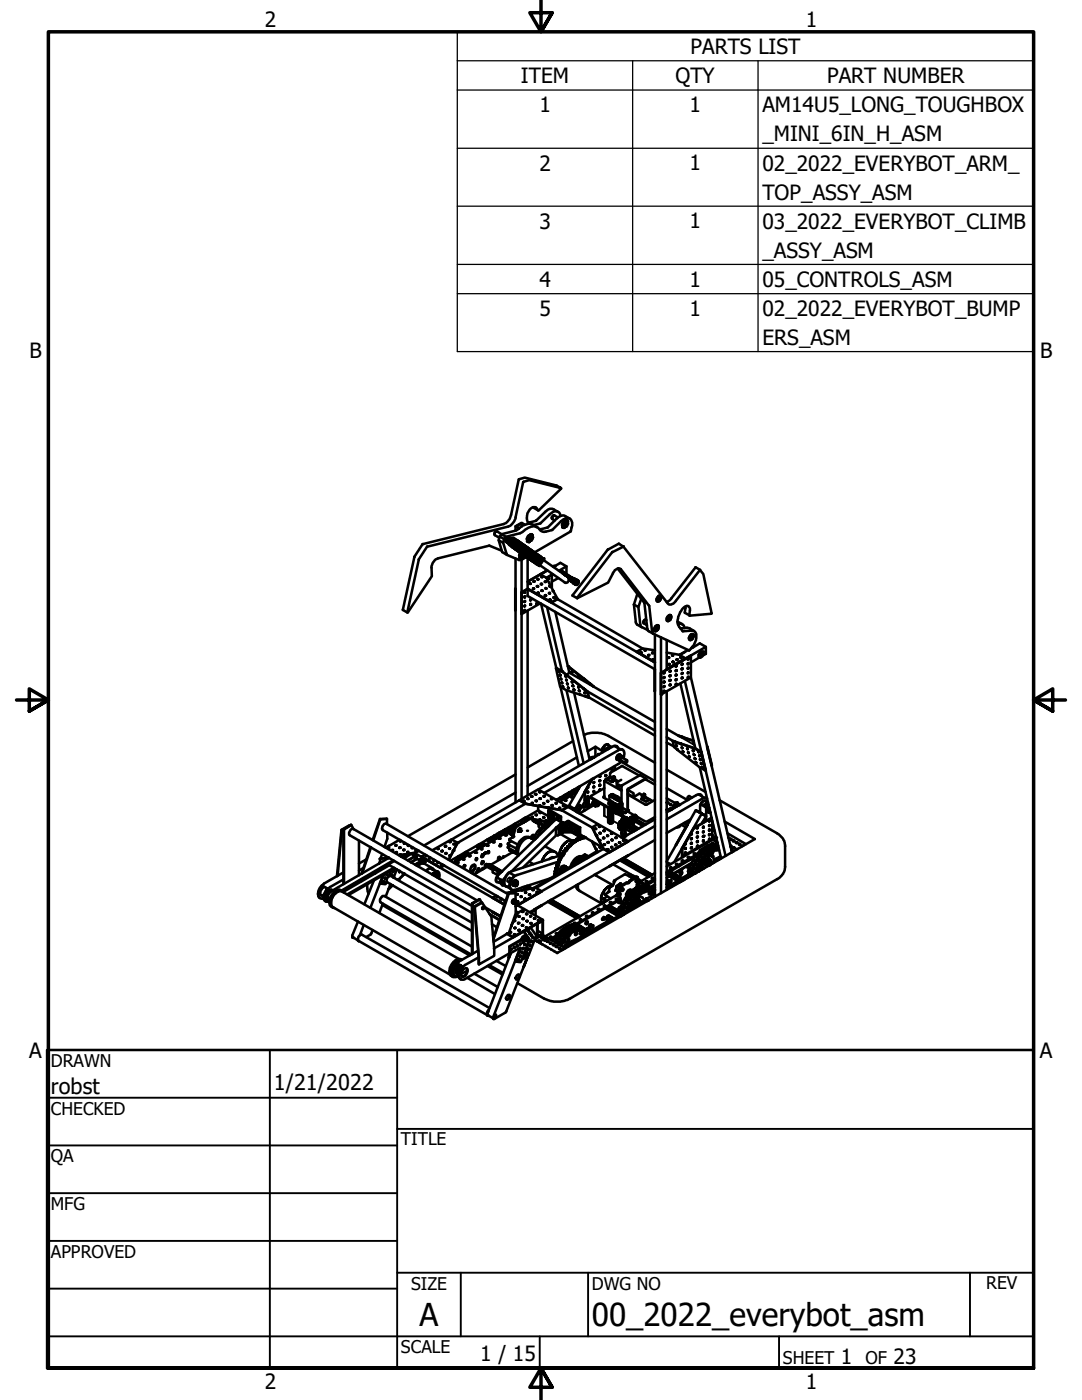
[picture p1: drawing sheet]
<svg xmlns="http://www.w3.org/2000/svg" width="216mm" height="279mm" viewBox="0 0 216 279" stroke-linecap="round" stroke-linejoin="round" font-family="sans-serif">
<defs><g id="words">
<g font-size="6.3">
<text x="83.7" y="264.5">A</text>
<text x="118.1" y="264.7">00_2022_everybot_asm</text>
</g>
<g font-size="4.3">
<text x="10.2" y="218.2">robst</text>
<text x="54.6" y="217.6">1/21/2022</text>
</g>
<g font-size="4.2">
<text x="52.8" y="5.3">2</text>
<text x="160.8" y="5.3">1</text>
<text x="137.8" y="10.8">PARTS LIST</text>
<text x="103.9" y="16.6">ITEM</text>
<text x="134.8" y="16.6">QTY</text>
<text x="165" y="16.6">PART NUMBER</text>
<text x="107.6" y="22.4">1</text>
<text x="137.6" y="22.4">1</text>
<text x="152.1" y="22.4">AM14U5_LONG_TOUGHBOX</text>
<text x="152.1" y="28.2">_MINI_6IN_H_ASM</text>
<text x="107.6" y="34">2</text>
<text x="137.6" y="34">1</text>
<text x="152.1" y="34">02_2022_EVERYBOT_ARM_</text>
<text x="152.1" y="39.8">TOP_ASSY_ASM</text>
<text x="107.6" y="45.7">3</text>
<text x="137.6" y="45.6">1</text>
<text x="152.1" y="45.7">03_2022_EVERYBOT_CLIMB</text>
<text x="152.1" y="51.4">_ASSY_ASM</text>
<text x="107.6" y="57.2">4</text>
<text x="137.6" y="57.2">1</text>
<text x="152.1" y="57.2">05_CONTROLS_ASM</text>
<text x="107.6" y="63">5</text>
<text x="137.6" y="63">1</text>
<text x="152.1" y="63.1">02_2022_EVERYBOT_BUMP</text>
<text x="5.9" y="71.4">B</text>
<text x="152.1" y="68.8">ERS_ASM</text>
<text x="207.6" y="71.4">B</text>
<text x="5.8" y="211.1">A</text>
<text x="207.5" y="211.1">A</text>
<text x="95.8" y="271.7">1 / 15</text>
<text x="167.8" y="272.2">1</text>
<text x="178.3" y="272.2">23</text>
<text x="52.8" y="277.1">2</text>
<text x="160.8" y="277.1">1</text>
</g>
<g font-size="3.5">
<text x="10.2" y="212.9">DRAWN</text>
<text x="10.2" y="222.4">CHECKED</text>
<text x="10.2" y="232">QA</text>
<text x="80" y="228.6">TITLE</text>
<text x="10.2" y="241.5">MFG</text>
<text x="10.2" y="251">APPROVED</text>
<text x="82" y="257.4">SIZE</text>
<text x="118.1" y="257.4">DWG NO</text>
<text x="196.8" y="257.3">REV</text>
<text x="80" y="270.1">SCALE</text>
<text x="156.2" y="272.2">SHEET</text>
<text x="172.7" y="272.2">OF</text>
</g>
</g></defs>
<!-- layer: Visible (ANSI) -->
<g fill="none" stroke="#000" stroke-width=".51">
<path d="M112 97.4l-4.6 4.5M98.9 106l-.2 .6M99.7 107.1l.9 .5M100.1 109.9l-2.5-1-10.7 2.7-.5 .7-.3 .7 .1 2-4.9 7.2 2.3-10.6 1.6-2.5 16.7-4.2 .6-.7 .4-.8 1.6-7.3 1.1-.3 6.4 1.6-.9-.5-6.4-1.6-1.1 .3-1.6 7.1-.3 .8-.7 .9-16.7 4.2-1.6 2.5-2.3 10.6 .9 .5M100.4 108.3l.2-.7 .4-.5 2.8-.7 1.3-.9a1.9 1.9 0 0 1 2.9 .5l.6 .2 1.6-.4 1.9-1.9a1.13 1.13 0 0 1 1.9-.1 1.7 1.7 0 0 1 0 1.5l-.1 .8-7.2 4.1a.89 .89 0 0 1 .1 1.2 .89 .89 0 0 1-1.1 .3M100.9 108.1l.6 .4M100.9 108.1l.4 .2M101 107.1l-1.9-1.1a.55 .55 0 0 0-.4 .8l.9 .5M101 107.6l-.1 .5M101 107.6l.4 .2M101.2 110.7l2.4 1.1h.3l1.1-.6M101.4 107.8l-.1 .5"/>
<path d="M101.5 108.5h.1M101.7 108.3v.3M101.7 108.3l.1 .1-.1 .1M101.7 108.3v.1M101.7 108.1v.3a.24 .24 0 0 0 .1 .3 .24 .24 0 0 0 .2-.1M101.8 107.5l-.4 .5 .1 .4-.2-.1M101.8 107.5l-.4 .3M101.8 107.5l-.4-.2-.4 .3M101.9 107.9l-.2 .2M101.9 108.1l.3-.2-.3 .4 .1 .2-.2-.1zM101.9 108l-.1 .2M101.9 107.8h.1z"/>
<path d="M101.9 108.5l.6 .5M101.9 107.8h.1M101.9 108.5l.1 .1M101.9 108.5l.5 .1M102 108l-.1 .2M102 108.3l.1-.2-.1 .3M102 107.6v.2M102 107.7l.1 .2M102 108.8l.4 .2M102.1 108l-.1 .5M102.1 107.9h-.2l-.1 .6 .1-.4 .3-.2M102.1 107.9l-.1-.1-.2 .2v.5"/>
<path d="M102.1 108.8l.1 .1M102.2 107.9l-.3 .4v.2M102.2 107.9l.4-.1 .4 .2M102.2 107.9l-.3 .6M102.2 108.8a.47 .47 0 0 1-.7-.1 .47 .47 0 0 1 0-.6 .71 .71 0 0 1 .6-.7 .71 .71 0 0 1 .8 .4 .77 .77 0 0 1 .1 1.1 .77 .77 0 0 1-1.1 0M102.2 108.8v.2M102.2 107.9l.4 .3M102.2 108.8l.1 .2M102.4 108.6l.1 .4M102.4 108.9v.1M102.5 107.6l-.4 .2M102.6 108.3a.3 .3 0 0 1 .5-.1 .3 .3 0 0 1 0 .4 .35 .35 0 0 1-.6 .3 .35 .35 0 0 1 .1-.6z"/>
<path d="M102.6 109h-.1M102.7 108.6l.2-.3 .2 .2-.1 .1a.17 .17 0 0 0-.2-.2 .17 .17 0 0 0-.1 .2v.2l-.1-.2a.27 .27 0 0 1 .1-.2 .27 .27 0 0 1 .4 0l-.2 .4M102.7 108.6l.3-.1-.2 .4zM102.7 107.8h-.3M102.7 107.9l-.1-.1a.36 .36 0 0 0-.3-.3 .36 .36 0 0 0-.4 .3l-.2 .3M102.7 107.8v.1M102.8 108.4l-.1 .2M102.8 117.5l.1 4.4v-4.4M102.8 107.6a.83 .83 0 0 1 .5 1 .83 .83 0 0 1-.9 .6l-.4-.1M102.9 108.4h.1M102.9 105v.9M102.9 111.4v48.7"/>
<path d="M103 108.3l-.1 .5M103 108l-.4 .3-.2 .3M103 108l.1 .1M103 107.9l.1 .3M103 108h.1M103.1 107.8a.83 .83 0 0 1 .2 1.1 .83 .83 0 0 1-1.1 .3M103.2 107.8a.85 .85 0 0 1 .1 1.1 .85 .85 0 0 1-1.1 .3M103.3 107.9a.83 .83 0 0 1 .2 1.1 .83 .83 0 0 1-1.1 .3M103.4 107.9a.85 .85 0 0 1 .1 1.2 .85 .85 0 0 1-1.1 .2M103.4 108a.83 .83 0 0 1 .3 1.1 .83 .83 0 0 1-1.1 .3M103.6 108.1a.85 .85 0 0 1 .2 1.1 .85 .85 0 0 1-1.2 .3M103.6 111.3l.2 .1"/>
<path d="M103.6 110.9l.2-.2-.1 .6M103.6 108.1a.83 .83 0 0 1 .2 1.2 .83 .83 0 0 1-1.1 .2M103.8 110.8l-.1 .5M103.8 108.2a.88 .88 0 0 1 .1 1.2 .88 .88 0 0 1-1.1 .3M103.8 108.3a.86 .86 0 0 1 .2 1.1 .86 .86 0 0 1-1.1 .3M103.9 108.3a.87 .87 0 0 1 .2 1.1 .87 .87 0 0 1-1 .4M104 110.9h.1M104 110.7v.2h.2M104 110.9h.2M104 108.4a.86 .86 0 0 1 .2 1.1 .86 .86 0 0 1-1.1 .4M104.1 118.2v4.4M104.1 104.5l-1.1 .5 .6 .4"/>
<path d="M104.1 111.7v47.7M104.1 111.2v.2l-.4-.1M104.1 110.6v.3h.1M104.1 110.6v.3l.3-.2M104.1 110.6v.3M104.1 108.5a.86 .86 0 0 1 .3 1.1 .86 .86 0 0 1-1.1 .3M104.2 110.9h.1M104.3 108.6a.85 .85 0 0 1 .1 1.1 .85 .85 0 0 1-1.1 .3M104.3 108.6a.83 .83 0 0 1 .2 1.2 .83 .83 0 0 1-1.1 .2M104.4 110.7l-.2 .2h-.2M104.5 108.7a.85 .85 0 0 1 .1 1.1 .85 .85 0 0 1-1.1 .3M104.5 108.8a.83 .83 0 0 1 .2 1.1 .83 .83 0 0 1-1.1 .3"/>
<path d="M104.6 104.8l-.5-.3v.6M104.6 110.9l-.5 .4M104.6 108.8a.85 .85 0 0 1 .2 1.2 .85 .85 0 0 1-1.1 .2M104.7 104.7l-.6-.4-1.2 .7 .7 .5M104.7 118.1l-.1 .2M104.7 119l-.1 .2M104.7 120l-.1 .1M104.7 118.1l.1 .2h-.2zM104.7 120l.1 .1h-.2zM104.7 108.9a.83 .83 0 0 1 .2 1.1 .83 .83 0 0 1-1.1 .3l-.2 .4M104.8 109a.85 .85 0 0 1 .2 1.1 .85 .85 0 0 1-1.1 .3l-.3 .5M104.9 109a.83 .83 0 0 1 .2 1.1 .83 .83 0 0 1-1.1 .3"/>
<path d="M105 109.1a.87 .87 0 0 1 .2 1.1 .87 .87 0 0 1-1.1 .4l-.1 .3M105.1 109.2a.86 .86 0 0 1 .2 1.1 .86 .86 0 0 1-1.1 .3M105.2 108l.1 .1M105.2 109.2a.88 .88 0 0 1 .2 1.2 .88 .88 0 0 1-1.1 .3M105.3 117.5l4.7 2.8 1.3-.7M105.3 117.5l4.7 2.7 1.3-.7-.9-1.5h-.1l.1-.1M105.3 117.5l-1.2 .7v4.4l3.7-2.2M105.3 107.6l-.1 .4M105.3 109.3a.86 .86 0 0 1 .2 1.1 .86 .86 0 0 1-1.1 .3M105.3 117.5l25.4 14.7M105.3 117.5l-1.2 .7M105.3 107.6h-.1"/>
<path d="M105.4 106.9h.5zM105.4 106.9l-.2 .6M105.4 109.3a.88 .88 0 0 1 .2 1.2 .88 .88 0 0 1-1.1 .3M105.5 109.4a.86 .86 0 0 1 .2 1.2 .86 .86 0 0 1-1.1 .3M105.5 107.7h.2M105.5 106.9l-.3 .7h-.1M105.5 107.5v.1h.2M105.5 107.6l.2 .1 .2-.2a.16 .16 0 0 0 0-.2 .16 .16 0 0 0-.2 0l-.1 .1 .1 .2M105.6 116.5h.3zM105.6 107.3a.22 .22 0 0 1 .3-.2 .22 .22 0 0 1 0 .4l-.1 .1a.22 .22 0 0 1-.3 0 .22 .22 0 0 1 .1-.3zM105.6 109.5a.83 .83 0 0 1 .2 1.2 .83 .83 0 0 1-1.1 .2M105.7 116.5h.2"/>
<path d="M105.7 109.6a.85 .85 0 0 1 .2 1.1 .85 .85 0 0 1-1.1 .3M105.7 107.6h.1M105.8 106.6l.5 .2-.1 .5M105.8 107.2l-.2 .1 .1 .3M105.8 109.7a.83 .83 0 0 1 .2 1.1 .83 .83 0 0 1-1.1 .3M105.9 119.7h.1M105.9 119.6v.2M105.9 107.1v.1M105.9 106.6l.3 .1M105.9 109.7a.85 .85 0 0 1 .2 1.1 .85 .85 0 0 1-1.1 .3M106 107.3l-.1-.2-.1 .1a.24 .24 0 0 0-.2 .2 .24 .24 0 0 0 .1 .2M106 109.8a.83 .83 0 0 1 .2 1.1 .83 .83 0 0 1-1.1 .3"/>
<path d="M106.1 109.9a.85 .85 0 0 1 .2 1.1 .85 .85 0 0 1-1.1 .3M106.2 109.9a.83 .83 0 0 1 .2 1.1 .83 .83 0 0 1-1.1 .3v7.6l25.4 14.6M106.3 107.1v.4l-.3 .4h-.3l-.1 .3-.4-.2M106.3 110a.85 .85 0 0 1 .1 1.1 .85 .85 0 0 1-1.1 .3M106.4 117.5h.2M106.4 117.4h.2v.1h-.2zM106.4 101.2l1 .7M106.4 110a.83 .83 0 0 1 .2 1.2 .83 .83 0 0 1-1.1 .2M106.4 116.1h.2M106.5 116h.2l-.3 .1zM106.5 110.1a.87 .87 0 0 1 .1 1.1 .87 .87 0 0 1-1 .4l-.1-.1M106.6 110.2a.86 .86 0 0 1 .2 1.1 .86 .86 0 0 1-1.1 .3"/>
<path d="M106.7 110.3a.86 .86 0 0 1 .2 1.1 .86 .86 0 0 1-1 .4M106.9 110.4a.87 .87 0 0 1 .2 1.1 .87 .87 0 0 1-1.2 .3M106.9 110.4a.86 .86 0 0 1 .3 1.2 .86 .86 0 0 1-1.2 .3M107.1 110.6a.85 .85 0 0 1 .1 1.1 .85 .85 0 0 1-1.1 .3M107.1 117h.3M107.1 117h.3l-.2 .1zM107.1 110.6a.83 .83 0 0 1 .2 1.1 .83 .83 0 0 1-1.1 .3M107.2 115.6h.2M107.2 115.6l.2-.1v.1zM107.2 105.2l-.9-.5a2.9 2.9 0 0 0-3 1l-3.2 .9-.4 .5-.2 .7 .7 2.4 1 .5-.8-2.4-.9-.5M107.3 118.4h.1M107.3 118.3l.1-.1v.2z"/>
<path d="M107.3 110.7a.83 .83 0 0 1 .2 1.1 .83 .83 0 0 1-1.1 .3M107.3 110.7a.83 .83 0 0 1 .2 1.2 .83 .83 0 0 1-1.1 .2M107.3 112.7l.3 .3 .3-.1M107.4 101.9l-.5-.6a1.46 1.46 0 0 0-1.7 1.4v1.1l.3 .7M107.4 110.8a.83 .83 0 0 1 .3 1.1 .83 .83 0 0 1-1.1 .3M107.6 110.9a.85 .85 0 0 1 .1 1.1 .85 .85 0 0 1-1.1 .3M107.6 112.6v.2zM107.6 112.8l.3 .1M107.6 110.9a.83 .83 0 0 1 .2 1.1 .83 .83 0 0 1-1.1 .3M107.8 111a.85 .85 0 0 1 .1 1.1 .85 .85 0 0 1-1.1 .3M107.8 111.1a.83 .83 0 0 1 .2 1.1 .83 .83 0 0 1-1.1 .3M107.9 112.9l4.7 3.3a.63 .63 0 0 0 .8-.2 .63 .63 0 0 0-.1-.8"/>
<path d="M107.9 116.6h.2M107.9 116.5l.2 .1h-.1zM107.9 111.1a.89 .89 0 0 1 .2 1.2 .89 .89 0 0 1-1.1 .3M108 117.9h.3M108 115.1h.2M108 117.9l.2-.1 .1 .1zM108 115.1h.2v.1h-.2zM108.1 111.4l.4 .1v.3M108.3 111.6l.2 .2M108.3 111.6h.1M108.5 111.8l4.8 3.4M108.7 118.9h.3"/>
<path d="M108.7 116.1h.2M108.7 118.8l.3 .1zM108.8 116l.2 .1h-.3zM108.8 117.4h.2M108.8 117.3l.2 .2h-.2zM109.2 113.9l-3.9 2.2 2.5-1.5 1.2 .7 1.4 2.6M109.4 115.4h.2l-.1 .2zM109.5 118.4h.2M109.5 118.4l.2-.1v.1zM109.5 116.3l.1 .1M109.6 117h.3M109.6 116.9l.3 .1h-.3z"/>
<path d="M109.7 119.8h.2l-.1-.2-.2 .1 .3 .1M110 114.7l-1 .7M110 114.7l-1 .6M110.1 114.7v2.6M110.3 114.6l-.3 .1M110.4 117.9l-.1 .1M110.4 119.3h.2M110.4 119.2l.3 .1h-.3zM110.4 113.2l1.4-.9 1.2 .7-1.5 .9M110.4 102.9l-.3 .5M110.7 113h-.4h.4M111.3 119.5v.1"/>
<path d="M111.3 119.6l16.9 9.8M111.3 103.3l-.7-.4h-.2a.43 .43 0 0 0-.2 .7l.5 .3M111.4 102.2l-.9-.5a1.31 1.31 0 0 0-1.7 .5l-1.9 1.7-1.6 .4M111.4 115.4l-1.3 .7M111.8 103a1.02 1.02 0 0 0-.7-.9 1.02 1.02 0 0 0-1.1 .3l-2.2 2.1-1.4 .3M111.9 114h.3l.4 .4M111.9 114h-.1M111.9 114l.4 .2M112.2 105.2l.2 .1M112.3 104.8v.4M112.3 114.2l-.1 .2a.23 .23 0 0 1 .3-.2 .23 .23 0 0 1 .1 .3M112.3 114.2h.3"/>
<path d="M112.5 104.1h.4zM112.5 104.1l-.4 .6M112.5 114.5h.1zM112.5 104.1l-.4 .7 .3-.1-.1 .5M112.5 104.7l.2 .1M112.5 104.8h.3M112.5 104.8h.1M112.5 114.4h.1M112.6 114.4l-.2 .1h.2M112.6 114.4l-.3 .1M112.6 114.7l.3-.1zM112.7 114.6h-.2h.3"/>
<path d="M112.7 105.2l-.1 .1-.3-.1M112.7 104.8h.1M112.8 114.7h.2zM112.8 114.6h-.2h.2M112.8 104.3l-.2 .5M112.8 104.8h.1M112.8 104.3l.2 .2a.32 .32 0 0 1-.5 .3M112.8 103.8l.5 .1-.1 .6M112.8 104.3l-.3 .3v.2M112.8 104.3h.1M112.9 104.3l.1 .1M112.9 103.8l.3 .1"/>
<path d="M113 104.5a.21 .21 0 0 0-.4-.1 .21 .21 0 0 0 0 .4h.2M113 113v1.4l-.2 .2M113 114.7l-.2 .1 .2-.1M113.1 114.7l-.3 .1M113.1 114.8l-.3 .1M113.1 114.9v.1M113.2 114.8l-.3 .1h.4M113.3 115.1h.3l-.3 .1M113.3 114.9l-.2 .1M113.3 104.3a.56 .56 0 0 1-.3 .8l-.4 .1M113.3 114.9h.1M113.3 115.1h.1"/>
<path d="M113.3 114.9l.2 .1-.3 .1zM113.4 114.9l-.2 .1M113.4 115.1l-.1 .1M113.5 115.2l-.1 .1M113.5 115.3h.1M113.5 115.6l.2 .2-.2-.1M113.5 115.3l.4-.1zM113.5 115l-.2 .1M113.5 115.8h.1M113.6 115.3l-.1 .1M113.7 115.3l-.1 .2M113.7 115.1l-.3 .2"/>
<path d="M113.7 115.1l-.4 .1M113.7 103.5l-.9-.5a1.58 1.58 0 0 0-1.7 .5l-1.8 1.8-1.7 .3M113.7 115.1h.1M113.7 115.1l-.2 .2M113.7 115.1h-.1l-.2 .2M113.8 115.4l-.1 .2M113.8 115.2l.1 .1h-.2l-.2 .3zM113.8 115.2l-.1-.1-.2 .2M113.9 115.4l-.2 .2M113.9 115.4l-.1 .2M114 115.5l-.1 .2M114 115.3l-.3 .1-.1 .3 .1 .1"/>
<path d="M114.1 115.6l-.1 .2M114.1 115.3l-.3 .1v.5l-.1-.4 .3-.2-.3 .1v.5M114.2 116.1l-.1-.3 .3-.3-.2 .3v.3M114.2 115.6l-.1 .2M114.2 115.4l-.3 .1v.5v-.5l.1-.2 .2 .1h-.3v.6M114.2 115.4h-.1l-.2 .3 .1 .3v-.5l.3-.1-.3 .2-.1 .4h.1M114.3 115.6l-.1 .2M114.4 115.7l-.2 .2M114.4 115.5h-.2l-.2 .3 .1 .3-.1-.1v-.3l.2-.2h.2l-.3 .2-.1 .3 .2 .1M114.4 115.9l-.1 .5 .4 .2M114.4 115.9l.3 .2M114.4 115.8l-.1 .2"/>
<path d="M114.6 115.6l-.3 .4M114.6 115.6l-.4 .2 .1 .3M114.6 115.6l-.3 .2v.3M114.6 115.6h-.2l-.2 .2v.3h.1M114.6 115.7l-.2 .2M114.7 115.5l.7 .5M114.7 115.5l-.3 .4M114.7 116.6l.3 .1M114.7 115.5l.4 .3M114.9 116l.3-.2a.48 .48 0 0 1 .2 .6 .48 .48 0 0 1-.5 .3l-.2-.1zM115 116.3l.2-.2h.1a.25 .25 0 0 1 0 .4 .25 .25 0 0 1-.4 0zM115.1 116.2l-.1 .1"/>
<path d="M115.1 116.1a.19 .19 0 0 1 .2-.1 .19 .19 0 0 1 .1 .3 .27 .27 0 0 1-.1 .3 .27 .27 0 0 1-.4-.1zM115.1 115.8v.1a.58 .58 0 0 0-.4 .7M115.1 115.8l.3 .1M115.1 116.5h.1M115.2 119.4l6.1-3.1 1-1.9a1.14 1.14 0 0 1 1.6-.8l5.6 7.3 .6 5.3 .3 .3M115.3 116.1l-.3 .2 .2-.2 .1 .1M115.3 116v.5l-.3 .1M123.3 113.5l5.3 6.8 .6 5.4 1.2 .8M124.4 109.1l8.8 11.3a1.01 1.01 0 0 0 1.7-.5l4.8-6.2 .6 .9 1.7 7.8-4.4 .5 .1-1a.67 .67 0 0 0-.3-.9 .67 .67 0 0 0-.9 .2 3.4 3.4 0 0 0-1 3.9l.7 .9 1.8-.1a.96 .96 0 0 1 .9 1.2v.7a4.3 4.3 0 0 1-1.4 2l-7.1-3.3M124.4 109.1h.1M124.4 109.1l-2.2 1.1-7 9.2M124.4 109.1l-1-.6-2.1 1.2-7.1 9.1 1 .6"/>
<path d="M127.2 118.5l-.7 2.2M128 119.5l-.6 1.7-.9-.5M131.3 119.5l.1 .1M131.4 118.9a.39 .39 0 0 1 .6 .1 .39 .39 0 0 1-.2 .6 .42 .42 0 0 1-.3 .4 .42 .42 0 0 1-.5-.3zM131.4 118.9a.39 .39 0 0 1 .6 .1 .39 .39 0 0 1-.2 .6l-.1 .2a.38 .38 0 0 1-.6 .2 .38 .38 0 0 1 0-.6zM131.4 119.3h.2h-.2l-.1 .3 .3-.2v-.1v.1M131.4 119.3l.2 .1M131.4 119.4l-.1 .2h.1M131.6 119.4l-.2 .2M139.7 113.7l-1-.5-4.8 6.4-.9 .5M104.7 120.8l-.1 .2M104.7 121.7l-.1 .2"/>
<path d="M104.7 120.8l.1 .2h-.2zM105.3 121.9v36.9M105.9 120.5h.1l-.1 .2h-.1zM105.9 120.5v.2M107 120.5l.2-.1-.1 .2zM107.1 120.3l-.1 .2M107.9 120.5l3.1 12.8M109.2 121.2l2.9 12.8M110 120.2v.1M110.8 122.1l2.8 12.1M111 133.3l1.1 .7 4.4 3.4M111 133.3h-.1"/>
<path d="M111.5 133.9l.2 .1zM111.6 133.9l.1 .1M111.7 134.6l.2 .2zM111.8 134.6l.1 .2M111.8 137l3.7 15.8M111.9 135.4l.1 .2M111.9 135.4l.1 .2zM112.1 136.2l.1 .1M112.1 136.2l.1 .2zM112.2 137l.2 .2zM112.3 137l.1 .2M112.8 134.9l.2 .2z"/>
<path d="M112.8 134.9l.2 .1M113 135.6l.1 .2M113 135.6l.1 .2zM113 137.7l3.5 14.6M113.2 136.4l.1 .2M113.2 136.4l.1 .2zM113.3 132.9l3.2 2.5M113.3 137.2l.2 .2M113.3 137.2l.2 .2zM113.3 133l3.1 2.4M113.6 134.2l-.5 .5M113.6 134.2l17.1 9.9"/>
<path d="M114 134h.2v.2zM114 134l.2 .2M114.1 136l.1 .2M114.1 136l.1 .2zM114.3 136.8l.1 .2M114.3 136.8l.1 .2h-.1zM114.4 137.6l.2 .2zM114.5 137.6l.1 .1M114.6 138.2l3.1 13.4M115.3 135l.1 .2zM115.3 135l.1 .1M115.4 137l.1 .2"/>
<path d="M115.4 137l.1 .2zM115.5 137.8l.2 .2zM115.6 137.8l.1 .1M115.7 138.6l1.1 .4M115.8 138.6h-.1M116.4 135.4l.2 .2M116.5 135.4l.1 .2M116.5 137.5l.1 .1M116.5 137.5l-4.4-3.5-1.2-.7 .9 3.7 1.2 .7 2.7 .9M116.5 135.4h-.1M116.5 137.4l.1 .1M116.5 137.4v.1"/>
<path d="M116.6 135.6l1.1 .9M116.6 135.6l1.1 .8M116.6 137.6l.6 .4 .3 1.2M116.6 137.6l.6 .4 .3 1.3-.7-.3M116.6 138.2l.2 .2zM116.7 138.2l.1 .2M116.8 139h.1M117.2 138l13.5 7.8M117.5 139.2l13.2 7.6M117.5 139.2v.1M117.7 136.5l.2 .1M117.7 136.4l.2 .1"/>
<path d="M117.7 136.4v.1M117.9 136.6l.6 .4M117.9 136.6l.5 .4M126.5 120.7l.4 3.6 .2 .4 .9 .5M127.1 130v.1M127.4 121.2l.4 3.6 .2 .3 1.2 .6M127.9 130.2l.2 .1h-.2zM128.7 129.7h.1v.2h-.1zM128.7 123.7l-.3 .5M129 123.8a.42 .42 0 0 0-.5 .1 .42 .42 0 0 0 0 .5l.6 .4M129.3 130.7h.3zM130.1 130.4h.3"/>
<path d="M130.2 130.2l.2 .2h-.3zM130.2 131.6h.3l-.3 .1zM130.7 126.6v52.3l-.1-.3-.4-.2M130.7 129.8l-2.4-.4-1.2 .6 3.6 2.1M130.7 133.6v4.3M130.8 125a.39 .39 0 0 1 .6-.1 .39 .39 0 0 1 0 .6l-.2 .2a.38 .38 0 0 1-.6 .2 .38 .38 0 0 1 0-.6zM130.8 125.5h.2M130.9 125.3l.2 .1M131.1 125.4v-.1a.15 .15 0 0 0-.2-.1 .15 .15 0 0 0-.1 .2 .15 .15 0 0 0 .2 .1 .16 .16 0 0 1-.1-.2 .16 .16 0 0 1 .2 0l-.1 .2M131.1 125.4l-.1 .1M131.9 134.3l6-3.4v4.3l-6 3.4zM131.9 127.2v51"/>
<path d="M132.4 134.3l.2-.1-.1 .2zM132.4 137h.2l-.1 .2zM132.5 136l.1 .1-.2 .1zM132.5 134.2l-.1 .2M132.5 135.1l-.1 .2M132.5 136l-.1 .2M132.5 136.9l-.1 .2M132.5 137.9l-.1 .1M133 130.2l2.6 .5M133 127.8v5.8M133 138v39.5M133.2 123.1a.41 .41 0 0 1 .3-.3 .41 .41 0 0 1 .4 .1v.4l-.2 .5a.39 .39 0 0 1-.6 0 .39 .39 0 0 1 0-.5z"/>
<path d="M133.2 123.1a.41 .41 0 0 1 .3-.3 .41 .41 0 0 1 .4 .1 .68 .68 0 0 1-.1 .8 .68 .68 0 0 1-.8 .1zM133.3 131.3h.2M133.3 131.2l.2 .1h-.2zM133.3 123.3l.3 .1M133.3 123.4l.2 .1M133.4 132.5l.3 .1-.2 .1zM133.4 132.6h.3M133.6 134.9h.1M133.6 135.8h.1M133.6 123.4v-.2a.22 .22 0 0 0-.2 .1 .22 .22 0 0 0 0 .3l.1-.4a.16 .16 0 0 1 .2 .1 .16 .16 0 0 1-.2 .2M133.6 123.4l-.1 .1M133.7 134.8v.1"/>
<path d="M133.7 135.8h.1M133.7 133.9h.1l-.1 .1h-.1zM133.7 136.6h.1l-.1 .2h-.1zM133.7 134.7v.3zM133.7 133.9l-.1 .1M133.7 134.7l-.1 .2M133.7 135.7l-.1 .2M133.7 136.6l-.1 .2M134.1 130.7h.2v.2zM134.1 130.8h.2M134.2 132.1h.2zM134.2 132.1h.2"/>
<path d="M134.8 134.7h.2l-.1 .2zM134.9 134.6v.1M134.9 133.7h.1l-.1 .2h-.1zM134.9 135.6h.1l-.1 .2h-.1zM134.9 136.5h.1l-.1 .2h-.1zM134.9 132.8l-.1 .2M134.9 133.7l-.1 .2M134.9 134.6l-.1 .2M134.9 135.6l-.1 .2M134.9 136.5l-.1 .2M135 131.7h.2M135.1 131.6h.2l-.3 .1z"/>
<path d="M135.2 124.1l.9 .5M135.3 124.5a.95 .95 0 0 1 1.3 .8M135.6 130.7l1.2 .7-3.8 2.1M135.8 131.3h.2M135.8 125.4l1.4-.1 1.3 .6M135.8 136.4l2.9 13M135.8 131.1l.2 .2h-.2zM136 132.5h.2l-.1 .2zM136 133.5l.2-.1-.1 .2zM136 134.4h.2l-.1 .1zM136 135.3h.2l-.1 .1zM136 133.5h.1"/>
<path d="M136.1 133.4l-.1 .2M136.1 132.5l-.1 .2M136.1 134.3l-.1 .2M136.1 135.2l-.1 .2M136.7 130.1l-1.1 .6M136.7 135.9l8.1 34.9M136.8 121l-.1 1.3 .9 .5M136.8 131.4l-3.8 2.2M137.2 131.5l.2-.1-.1 .2zM137.2 133.3h.2l-.1 .2zM137.2 134.2h.2l-.1 .2zM137.3 135.1l.1 .1-.2 .1z"/>
<path d="M137.3 129.7l-.6 .4M137.4 131.4l-.2 .2M137.4 132.3l-.2 .2M137.4 133.2l-.2 .2M137.4 134.2l-.2 .2M137.4 135.1l-.2 .2M137.8 127.2l.1 .1M137.9 130.9l-6 3.4v4.3M137.9 126.6a.4 .4 0 0 1 .6 .1 .4 .4 0 0 1-.3 .6 .42 .42 0 0 1-.6 .4 .42 .42 0 0 1 .1-.8zM137.9 126.6a.39 .39 0 0 1 .5 .1 .39 .39 0 0 1-.1 .6 .42 .42 0 0 1-.4 .4 .42 .42 0 0 1-.4-.3zM137.9 127.1v-.1l.2 .1M137.9 135.2l8.1 34.9"/>
<path d="M138.1 127.1l-.2-.2-.1 .4h.1h-.1l.1-.4 .2 .1-.2 .3M138.1 127.1l-.2 .2M138.1 129.2h.1M138.2 129.1l.2 .1M139.4 130.6v.4M139.7 130.3a.42 .42 0 0 1 .7-.1 .42 .42 0 0 1-.2 .7 .42 .42 0 0 1-.7 .3 .42 .42 0 0 1 .1-.8zM139.9 130.6l-.1 .1h.2M139.9 130.6l.1 .1M140 130.4l.1 .2M140 130.4l-.1 .1M140 130l-.3 .2M140.1 130.6l-.1 .1"/>
<path d="M140.1 130.6l-.1-.1-.1 .1M140.3 130.8l.5-.3v-1.4l-7.8 4.5M140.3 130a.76 .76 0 0 0-.7 1.2l-1.7 1M140.8 129.1l-1.2-.7-1.7 1M102.9 158.2l-18.3 10.5M102.9 154.6l-21.5 12.3M104.4 159.9h.2M104.5 159.8l.1 .1h-.2zM105.2 159.4l.1-.1 .1 .1zM105.2 159.4h.2M106 158.9h.2l-.2 .1zM106 159h.2"/>
<path d="M106.7 158.5l.3-.1v.2zM106.7 158.5h.3M106.9 159.8h.2l-.2 .1zM106.9 159.8h.2M107.6 158h.2v.1zM107.6 158.1h.2M107.7 159.3l.2 .1h-.2zM107.7 159.4h.2M108.5 158.9h.2l-.2 .1zM108.5 158.9h.1M109.2 159.8l.2 .1-.2 .1zM109.2 159.9h.2"/>
<path d="M109.9 159.4h.3l-.1 .1zM110 159.4h.2M111.1 159.6h.1M111.1 159.5l.1 .3M111.8 159.3l.2-.1-.2 .3zM111.8 159.2l-.1 .2M112.3 159.3v.1M112.4 159.4h-.1M112.5 159.3l.3 .1M112.5 159.3l-.2 .3M112.5 159.2v.1M112.5 159.3l.2 .1"/>
<path d="M112.6 158.9l-.3 .4 .1 .3M112.6 158.7v.2M112.6 158.9l.4 .4M112.8 159.8h.2M112.8 158.6l.4 .2-.1 .4h.1M112.9 158.6l.3 .1M112.9 159.8h.1M113.2 159.2l-.1 .1M113.2 158.9l.3 .1M113.2 158.4h.1M113.3 158.9l-.1 .2M113.5 158.2l-.1 .2 .6 .3-.6-.3-.2 .4"/>
<path d="M113.5 158.4l.1-.3 .6 .3v.2M114 159.1h.2M114.1 159.1h-.1M114.2 157.8l.3 .2zM114.4 147.9l-9.1 5.3M114.5 157.6l.2 .1M114.6 157.6l.1 .1-.2 .3M115.1 158.1l-3.4 1.9M115.1 157.4l.3 .1M115.1 151.1l-9.8 5.7M115.3 157.7l-.4 .5M115.4 157.4h.1"/>
<path d="M115.4 157.4v-.3l-.8 1.3M115.4 157.4l.4-.5-2.3 3.9 1.2 .7 3.4-6-1.5 2.6 .1 1.6M115.5 157.2l-.1 .1M115.6 157l-.2 .2M115.6 157l-.2 .5M116.5 146.7a5.8 5.8 0 0 1 4.9 .2l9.3 5.3M116.6 158.1h.1M116.8 159.9h.1M116.8 159.8l.2 .2M116.9 159.8h.3zM116.9 159.9l.1 .1M116.9 159.6l.1 .1"/>
<path d="M116.9 159.6l-1.3 2.3-.9-.4M117 160h-.2M117 159.8l-.1 .1M117 159.8h-.1M117 159.7v.1M117.1 159.5l.1 .1M117.2 159.4a.78 .78 0 0 1 0 1.4l-.2 .1a.44 .44 0 0 1-.4 .3 .44 .44 0 0 1-.4-.4M117.2 159.4l-.4 .4 .1 .3M117.2 159.6l.1 .1M117.2 159.4v.2M117.2 159.6l-.2 .1M117.2 159.4a1.11 1.11 0 0 1-.9 1.6"/>
<path d="M117.2 159.8l-.1 .2-.1-.2M117.2 159.8l-.2 .2v-.2M117.2 159.8v.2h-.2v-.2M117.2 159.8l-.2 .2M117.2 159.6l-.2 .2 .2-.2v.1l-.1-.1M117.2 158.1l.1-.1v.2zM117.2 157.2l.1-.1v.2zM117.2 159.7v.1M117.3 159.7l-.3 .1M117.3 149.9l1.5-.9v2M117.3 159.7l-.1 .6M117.3 158.9l-.1 .2 .1-.2"/>
<path d="M117.3 158l-.1 .2M117.3 157.1l-.1 .2M117.9 151.3l.1 .1M117.9 151.4l-.2 .2M118 151.2l-.1 .3M118 151.3l.2-.2 .2 .1-.2-.1-.2 .2h.2M118.2 155.4l-1.5 2.7v1.6l1.2-.6v.2l3.9 2.2M118.4 151.2l-.3 .1h.1M118.4 159.9l-.2 .6 .6 .4M118.4 159.9l.4 .2M118.4 157h.2l-.2 .2M118.4 157.9h.2v.2z"/>
<path d="M118.4 156.1h.2l-.1 .2zM118.5 151.1h-.5v.3M118.5 157.9l-.1 .2M118.5 156.1l-.1 .2M118.5 157l.1 .1-.2 .1zM118.6 155.3h-.2M118.7 151.1h-.3M118.7 159.7l-.3 .2M118.8 149l1.3 .9M119.1 160l-.3 .1M119.4 150.5l.1 .1-.1-.1M119.4 150.5l-.1 .2"/>
<path d="M119.6 154.9l.2-.1v.1l-.2 .1zM119.6 155.8l.1 .1M119.6 154.9h.1M119.7 157.5l-.1 .2M119.7 156.6l-.1 .2M119.7 155.7l-.1 .2M119.7 154.8l-.1 .2M119.7 157.5l.1 .2h-.2zM119.7 155.7l.1 .1-.2 .1zM120.2 149.4l-.1 .4 .2 .1M120.2 149.4l.1 .1M120.4 149.1l-.2 .3"/>
<path d="M120.6 158.9l-.2 .2 1.3 .8M120.6 157.3l-2.7 1.6v.2l3.8 2.2M120.6 159l-.2 .1M120.8 155.6v.4l3.2 1.8M120.8 155.8l-.2 .1v3.4M120.9 155.5l-.1 .2M120.9 154.7l-.1 .2M121 153.9l-.2 .1M121.3 148.6l-.3-.1a1.21 1.21 0 0 0-.7 1.2v.4M121.4 148.7a.7 .7 0 0 0-1 .6l.6 .4M121.6 158.8l1.7 1 .3-.2M121.6 158.8v1l1.1 .6"/>
<path d="M121.7 154.3v.7M121.7 155l.3 .1M121.7 155l-.9 .5M121.8 159.9l-.3 .2 .3 .2v.3l.2 .2-.3-.1 .1-.3M121.8 159.8v.4l.2 .2-.3-.2 .1-.2h-.2l.1 .2M121.8 155.1l-.7 .4 .9 .6 .2-.1M121.8 155.1l.2 .2M121.8 155.1l-.7 .4M121.9 154.1l-.1 .2M122 149.1l-.6-.4v.8l-.2-.2M122 153.4h.2l-.1 .2h-.1zM122 159.1v-.5l.1 .5"/>
<path d="M122 158.6v.4l-.1-.4-.3 .2M122 155.2v.8h.2M122 155.2l.4-.3 .3 .2v.7M122 155.2v.1M122 155.3h.2l-.2-.1 .4-.2 .3 .1v.7M122.1 153.4l-.1 .2M122.1 158.6l1.5 .9M122.2 155.3v.7v-.7M122.2 155.3h.2l-.2 .3M122.2 155.8h.4M122.2 155.4h.1M122.4 155.3l-.2 .2"/>
<path d="M122.6 159.1l.1 .3M122.7 153.6h.1M122.7 159.4v-.2l-.2 .1 .8 .5 .3-.2v.9l.5-.4M122.7 155.8l-.5 .2M122.7 153.4l.2 .1M122.7 152.9v.8M122.7 155.6v.1M122.7 155.5l.7 .5M122.7 159.2v.2M123 158.9l-.7-.4-.6 .3 .7 .5 .2-.1M123 158.9l-.1 .2 .3-.2 .7 .5M123 158.9v.1"/>
<path d="M123.1 156.2v.8M123.1 151.4l.2 .2M123.1 149a.8 .8 0 0 0-.9 0l-14.8 8.5M123.1 151.4l.4 .2M123.1 156.1v.1M123.3 150.9l.3-.2 .5 .2M123.3 150.9l-.2 .5M123.3 151.6l.4 .3M123.3 150.9l.4 .2M123.4 149.3l-.2-.3-.5-.1 1 .6 .5 .1M123.6 159.6h.1M123.7 151.1l-.2 .5 .2 .3"/>
<path d="M123.8 150.6a.61 .61 0 0 0-.7 .3 .61 .61 0 0 0 .1 .7M123.8 150.7a.51 .51 0 0 0-.6 .1 .51 .51 0 0 0-.1 .5v.2l.2 .1M123.8 151.7l1 .6M123.8 151.8l-.1 .1M123.8 156.8l-.6 .4M123.9 159.4v.9l-.6 .4M123.9 159.4l-.3 .2M124 155.6l-.9 .5M124 152l6.7 3.9M124 156.9l-.8-.4v.7l.8 .5M124 152.9h.2M124.1 150.9l.1 .1"/>
<path d="M124.1 150.9l-.4 .2M124.1 151.8l-.6 .6-12.5 7.2M124.1 152.9l-2.2 1.3M124.1 151.2l1 .5M124.2 152.9l3.3 1.8M124.3 151.3l-.2-.4-.4 .4a.31 .31 0 0 0-.1 .4 .31 .31 0 0 0 .4 .1M124.3 151.1v.1M124.4 151.3l.2-.7a.76 .76 0 0 0-.3-.9 .76 .76 0 0 0-.9 0l-14.8 8.5M124.8 151.8l.3-.1 .1 .3a.22 .22 0 0 1-.3 .3 .22 .22 0 0 1-.1-.3zM125.3 158.6l3.5 2h.2l1.7-1M125.3 157.7l1.1 .6v.8l-1.1-.7M125.5 157.8l-.2 .2"/>
<path d="M128.1 159.4h-.1l.9 .6 .7-.4-.9-.5 .9 .5M128.1 158.7l.1 .1M128.1 159.4l-.1 .1M128.2 158.8h.1M128.3 158.8l-.7-.4-1.1 .6M128.5 158.4l.2 .2M128.5 158.9v.2M128.5 158.4v.3M128.6 158.9l-.1 .3h-.1M128.7 158.6h.1M128.7 158.6l-.4 .2M128.7 158.6v.7l-.4 .2-.2-.1v-.7"/>
<path d="M128.7 159l1.3 .8M128.8 155.5l.1 .1M128.8 155.5l-3.5 2v4.3M128.8 155.5l1.9 1.1M128.9 155.4l-1.3-.7-3.5 2-.1 .1v3.3M129 155.6v-.2h-.2l-3.5 2-.1 4.5M133 159.3l1.7 1M133 148.2l1.5 .8M133 147.1l1.3 .8M133 145.5l2.4 1.4M133 157.3l4.2 2.4M133 153.6l7.8 4.5"/>
<path d="M134.2 147.9l.5 .1M134.7 148.1l-.5-.2 .3 1.2 5.1 4 1.2 .7-.9-3.7-1.2-.7-2.7-.9M134.7 148.1h.2M134.7 148l.2 .1M134.7 148v.1M134.9 148.7l.2 .2zM134.9 148.1l1 .3M134.9 148.1l.9 .4M134.9 148.7l.2 .2M135.4 146.9l.5 .2M135.4 146.9l.6 .1M135.8 148.5h.2"/>
<path d="M135.9 148.4l.1 .1M135.9 147.1h.2M135.9 148.4l-.1 .1M136 148.5l2.7 .9 1.3 .7 .8 3.7M136 147l.1 .1M136 147l-.1 .1M136 149.2l.1 .1M136 149.2l.1 .2zM136.1 147.1l2.3 .8M136.1 147.1l2.3 .7M136.2 149.9l.1 .2M136.2 149.9l.1 .2z"/>
<path d="M137.1 149.4l.1 .1M137.1 149.4l.1 .1zM137.3 150.1l.1 .2M137.3 150.1l.1 .2zM137.5 150.9l.1 .2M137.5 150.9l.1 .2zM138 159.2l-.6-.3-.2 .3v.2l.2 .2M138.2 149.7l.2 .2M138.2 149.7l.2 .2zM138.3 148.3l.1 .2zM138.3 148.3l.1 .2M138.4 150.6l.2 .1z"/>
<path d="M138.4 150.5l.2 .2M138.6 151.3l.1 .2zM138.6 151.3l.1 .1M138.8 152.1l.1 .1M139.3 149.9l.1 .2M139.3 149.9l.1 .2zM139.5 150.7l.1 .2M139.5 150.7l.1 .2zM139.6 151.5l.2 .2zM139.6 153.2l4.3 18.1M139.7 151.5l.1 .1M139.8 152.3l.2 .2z"/>
<path d="M139.9 158.7l-.7-.1-6.2 3.5M139.9 152.3l.1 .2M140 150.1h-.1M140.1 153l.1 .2-.2-.2v.2h.2M140.1 159l-.3-.4h-.4l1.1 .6 .5 .1M140.8 159.8a.95 .95 0 0 0-1.1 1.1v1.3M140.9 160a.74 .74 0 0 0-1.1 .5l1.1 .7 .5-.7M141.1 159.4a.69 .69 0 0 0-1 0l-7.1 4.1M141.1 149l.9 3.8-.8-3.8M143.6 159.7l11.5 6.6a2.92 2.92 0 0 1 1.6 2.5v4.2a2.93 2.93 0 0 1-1.6 2.5l-41.3 23.8a5.8 5.8 0 0 1-5.3 0l-5.2-3.1M64.3 179.3a.82 .82 0 0 1-.7-1.2l.2-.7 .5-.7 1 .7-.4 .6a1.33 1.33 0 0 0 .1 1.9M64.3 179.3l.3 .2"/>
<path d="M64.6 179.2l-.3 .1M64.7 178.5l-.6 .2M64.8 177a1.03 1.03 0 0 0-.6 1.8l.4-.2M65.2 177.2v.3M65.2 178.9l.1 .2M65.2 177.2l.1 .2M65.2 178.7v.3l.1 .2M65.3 179.5a.89 .89 0 0 1 0-1.3l.1-.1a.68 .68 0 0 1 1-.4 1.01 1.01 0 0 0-1.3 1 .69 .69 0 0 0 .2 .8M65.5 179.6l.2 .2M65.7 177.7l-.6 .7-.1 .5M65.8 177.9l-.2 .1M65.8 177.9l-.3 .3-.2 .7"/>
<path d="M65.9 177.9l-.3 .2a.86 .86 0 0 0-.3 .9M66 177.8l-.2 .1M66.1 177.8a1.06 1.06 0 0 0-.8 1.5M66.2 177.8a1.25 1.25 0 0 0-.7 1.8M66.3 177.7a.92 .92 0 0 0-1.2 .8 .67 .67 0 0 0 .1 1M66.4 177.7a1.33 1.33 0 0 0-.9 1.9M68.1 165.6l-.7 9.2M68.3 177.8a1.47 1.47 0 0 0-2.1 .8l-.3 .4-.2 .8a1.11 1.11 0 0 0 .7 1.3M68.5 174.1l-3.9 2.2a2.17 2.17 0 0 0-.9 2.8l.2 .2M68.5 175.5l-2.7 1.5a2.19 2.19 0 0 0-1 2.8l.4 .2 .5-.1M68.6 178.1a1.02 1.02 0 0 0-1.7 .2 2.16 2.16 0 0 0-.6 2.7l.4 .2M68.6 165.5l-.4 .2"/>
<path d="M69.7 164.8l-1.6 .8-.9 9.3M70.1 164.7l-1.6 .8v11M70.5 165.5l-.4-.8-1.5 .8v10.9M71.6 167.8v6.9M72.2 175.8l-.4 .1M72.5 173.2l-.9 .5M73.1 171.5l-1.5 .8M73.3 176.5v.9l.2 1M73.9 169l-1.8 5.4M74 169.1l-1.7 5.2M74.5 175.8h-.1M74.6 175.7l-1.9 4.8"/>
<path d="M74.8 174.1v.3M75.1 173.9l-.1 .3M75.2 173.9l-.1 .2-.1-.2M75.8 173.5l-.2 .1M75.8 163.4l-1.4 4.2M75.8 163.4h1.4M75.8 163.4l.1 .1M75.9 176.1v.1M75.9 176.3h-.1l.7-1.7-2.6 6.6M75.9 171.4l-.3 1M76.3 170.4l-.4 .9M76.4 173.2l-.2 .1"/>
<path d="M76.5 176l.2-.1-.1 .2zM76.6 175.9l-.1 .2M76.6 174.5l-.7 1.8 1 .2 .3-.5M76.8 175.2h.2l-.1 .2-.1-.1zM76.9 175.1l-.1 .2M77 172.8v.2l-.2-.1M77.2 174.4h.1l-.1 .2h-.1zM77.2 174.4l-.1 .1M77.2 163.4l-1.3 .1-1.4 4.2M77.2 163.4v1.1M77.3 166.2v1.2l-.6 1.6M77.4 169.2h.3"/>
<path d="M77.4 169.2h.3l-.2 .1zM77.4 172.6h.1M77.5 171.3l.1-.1-11.6 6.7-.3 .4a1.02 1.02 0 0 0-.2 1.3M77.5 171.1l-1.7 .3M77.5 172.5l16.7 9.7M77.5 177.4l.9-.7zM77.7 168.8l-.7 .4M77.7 172.7l-9.2 5.3M77.9 176.4l-.9 2.5M78 173.7l-.4 1.2M78.1 174.6l.2-.1-.1 .3zM78.2 169.7h.2"/>
<path d="M78.2 169.7l.2-.1v.1zM78.2 174.5l-.1 .2M78.4 173.8l.2-.1-.1 .3zM78.5 173.7l-.1 .2M78.5 171.7l-10.4 6M78.5 175.1l.2 .1M78.6 173.2l-9.3 5.3M78.7 175.1h-.1M78.7 171.8l-10.4 6M78.8 173.3l-9.3 5.3M78.9 168.7h.2M78.9 168.7h.2l-.2 .1z"/>
<path d="M79 170.2h.2M79 170.1h.2v.1zM79.2 173.5l-.7 1.6M79.4 175.5l.1 .1M79.6 173.9h.2v.2zM79.7 169.2h.2M79.7 169.1l.2 .1h-.2zM79.8 170.6h.2M79.8 173.8l-.1 .3M79.8 167.6l-2.8 1.6M79.8 167.9h.2M79.8 167.8h.2v.1z"/>
<path d="M79.8 170.5l.2 .1h-.2zM80.1 170.9a.54 .54 0 0 1 .5-.3 .54 .54 0 0 1 .5 .4M80.1 171a.44 .44 0 0 1 .5-.3 .44 .44 0 0 1 .4 .4M80.3 171.1h.6M80.3 170.6l-.4 .3M80.4 170.6l-.4 .3M80.5 169.6h.2M80.5 169.6l.2-.1v.2zM80.5 171l-.2 .1 .3-.1M80.5 174.3v.2M80.6 168.3h.2M80.6 168.3l.2-.1v.1z"/>
<path d="M80.6 170.6h.2M80.7 174.4l-1.2 1.2M80.8 170.6h.1M80.8 174.4l-1.3 1.2M80.8 170.6l.1 .1M81.3 170.1h.2M81.3 168.7h.2l.1 .1zM81.3 170l.2 .1h-.2zM81.4 168.8h.2M82.1 170.4l.7 .4-.2 .2M82.2 169.2h.2M82.2 169.2h.2l-.2 .1z"/>
<path d="M82.6 171l.2-.1-.1 .2M82.6 171l.6 .4-1.2 .7 1.2-.7 .4 .2 .3-.2 .5 .3M82.6 170.7l.5 .2v.4v-.3a.32 .32 0 0 0-.4-.3M82.6 170.7l.5 .2v.4l-.2-.5-.2-.1M82.6 171l-1.2 .7M82.6 170.7h.1M82.7 170.2l17.9 10.3M82.7 170.2l-2.9 .6M82.7 170.2h.1M82.8 170.8h.1M82.9 170.8l-.8-.4-1.5 .9M82.9 170.8l.1 .4"/>
<path d="M82.9 169.7h.3M82.9 169.6l.3 .1h-.2zM82.9 171.2l.1 .1M83.4 172.8l.2-.1a.95 .95 0 0 1 1-.4l1.7 1M83.5 169.7l-.8 .5-3 .5M83.6 169.8l-.9 .4M83.6 171.6h.1M83.9 171.4l.4 .3M84.1 170.9l3.7 2.2 .8-.4M84.1 170.9l3.7 2.3 .8-.5M84.3 171.7h.1M84.3 171.7l-1.4 .8"/>
<path d="M84.4 172.3a1.05 1.05 0 0 0-1.2 .4M84.4 171.7l-.3-.1h.3l.1 .2M84.4 171.8l-1.4 .9M84.4 171.7l.2 .1M84.5 171.8l-.2 .3M84.5 172.1l.2-.1v.1l-.2 .1zM84.5 171.8h.1M84.5 171.8l-.1-.2h-.3l.2-.1 .3 .3M84.5 172.2h.1M84.6 171.8h-.2l-.1 .3 .2 .2M84.6 172l.1-.1 .1 .1a.17 .17 0 0 1-.1 .3 .17 .17 0 0 1-.2-.2zM84.6 172l.1 .1"/>
<path d="M84.6 172.1h-.1M84.6 171.8l.1 .1M84.6 172.3h.1M84.8 172a.21 .21 0 0 0-.3 .1 .21 .21 0 0 0 .1 .2M84.8 170.6l-.7 .3M84.9 170.8h.3zM84.9 170.8h.2M85 173.8l.3-.3a.73 .73 0 0 1 1.2 0l-.4-.1 1.2 .6M85.7 171.2l.2 .1h-.2zM85.7 171.3h.2M86.3 169.7l3.8-2.2 1.2 .7-.8 1.5M86.3 173.4a.83 .83 0 0 0-1.2 .4"/>
<path d="M86.5 171.6l.2 .1-.1 .1zM86.5 171.7h.2M86.6 174.4l.1-.2 .4 .3-.2 .1zM86.6 174.4l.3 .2 .2-.2M86.6 174.4l-.2 .1M86.7 174.8a.31 .31 0 0 1 .4 0 .31 .31 0 0 1 .1 .3M86.8 174.2h.2M86.8 174.4h.1M86.9 174.3l.1-.2-.4 .1-.2 .4 .3-.2-.3 .2 .3-.1M86.9 174.4h-.1M86.9 174.4h.1M86.9 174.3l.2-.1z"/>
<path d="M86.9 174.1v.1M87 174.1l.1 .1M87 174.1l-.7 .3M87.1 174.2h.1l.2 .2v.8M87.1 174.1l-.7 .3M87.1 174.3l.1 .1M87.1 175h.1M87.1 173.9h.1M87.2 174.4l.2 .3-.2 .1-.1-.1zM87.2 174.4l.1 .2-.1 .2M87.2 173.9l.2 .2M87.2 173.9l-.8 .3-.2 .3 .2-.1v.2"/>
<path d="M87.2 174l-.2 .1M87.2 172.1h.3l-.2 .1zM87.2 172.1h.3M87.3 169.4h.2l-.1 .1zM87.3 169.4h.2M87.3 175.1h.1M87.4 174.2l.2 .2-.1 .8M87.4 174.1v.1M87.4 174.1l.3 .6-.1 .6M87.4 174.2a.95 .95 0 0 1 .1 1.1M87.8 173.1v.1M88 172.6l.3-.1v.2z"/>
<path d="M88 172.6h.3M88.1 169.9h.2M88.8 168.8h.2v.1l-.2 .1zM88.8 168.9h.2M88.8 170.3h.3M88.9 170.2l.2 .2h-.2zM89.6 169.3l.2 .1h-.1zM89.6 169.4h.2M89.7 170.8l.2-.1v.1zM89.7 168h.2zM89.7 168h.2M89.7 170.8h.2"/>
<path d="M90.4 169.9l-.9 1.7zM90.5 169.7h-.1v.2M90.5 168.4h.2v.1h-.2zM90.5 169.7l-.1 .1M90.5 168.5h.2M90.9 171.8l.1 .2M91 171.9l-.2 .1M91.1 171.4l.5 .2M91.2 172.2h.2M91.2 171.4l.2 .2M91.3 171.5l.1 .3M91.3 171l-.6 1.2z"/>
<path d="M91.5 170.9l-.1 .2-.1-.1 .1 .1M91.6 170.9l.2 .1M91.8 171l.1 .1v.2l-.2-.1zM92 170.9l.1 .1-.2 .1h.2M92.2 171.3a.23 .23 0 0 0 .2-.3 .23 .23 0 0 0-.3-.2l-.2 .3 .2 .2M92.2 170.8l-.2 .5M92.3 171.4a.16 .16 0 0 1 .3 0 .16 .16 0 0 1 0 .2l-.3-.1zM92.4 171.5l.2 .1M92.6 171.1l-.1-.2v.2M92.6 172.7l.2 .1-.3 .2zM92.6 172.7l-.1 .3M92.6 172.7v.1"/>
<path d="M92.7 170.8l-.1 .1M92.8 170.9l-.1-.1-.1 .2M92.9 170.1l-.3 .4M93 170v.3a.22 .22 0 0 1-.2 .3 .22 .22 0 0 1-.2-.4l.3-.1M93.2 170.4h.1M93.3 170.4h-.1M93.3 170.2l-.1 .3M93.6 170.7l.3 .1-.3 .1zM93.8 170.8l-.2 .1M94 174.2l.3-.1 .1 .3M94.2 172.8a.42 .42 0 0 1 .6-.2 .42 .42 0 0 1 .1 .6l-.3 .4a.43 .43 0 0 1-.6 .3 .43 .43 0 0 1 0-.7zM94.2 174.1v.1"/>
<path d="M94.6 172.6l-.5 .3M94.7 172.6v.1a1 1 0 0 1-.8 1.2M94.7 172.7l-.7 .3M94.8 170.2h.2M94.9 171.4l.2-.1 .1 .1-.1 .3zM95.1 171.3l-.2 .3M95.1 174.1l-.1 .1M95.2 174.1h-.1l-.2 .2M95.2 179.7l-24.7-14.3a.89 .89 0 0 0-.7 1.3l24.4 14.1M95.4 173.4l.1-.1a.32 .32 0 0 1 .1 .4 .32 .32 0 0 1-.4 .2zM95.4 168.8v.2M95.5 173.3v.2l-.3 .3"/>
<path d="M95.5 168.6l.1 .1v.3a.2 .2 0 0 1-.3 .2 .2 .2 0 0 1-.1-.3l.1-.2M95.5 168.6l-.1 .4h-.2M95.5 168.6l-.2 .1M95.8 179.5h-.2l-1.4 .8v10.1M95.9 168.7l.4 .2M95.9 168.8l.4 .2M95.9 169h.2M95.9 169.1h.1M96 169.5h.1M96.1 168.6l.4 .2M96.1 172a.2 .2 0 0 1 .3-.1 .2 .2 0 0 1 .1 .2l-.4 .4zM96.2 168.4l.4 .3"/>
<path d="M96.3 170.5a.19 .19 0 0 1 .2 .1 .19 .19 0 0 1 0 .2l-.3 .3-.1-.1zM96.3 168.3l.5 .4M96.3 171.9v.2l-.2 .2M96.3 170.5v.3l-.2 .1 .2-.1M96.3 173.2v.3M96.3 168.3l.5 .3M96.5 168.3l.4 .3M96.5 173.4v-.2l-.2 .1-.2 .3M96.6 168.3l.4 .2M96.6 170.3l.2 .1-.2 .1zM96.8 172.8h.1M96.9 170.1l-.1 .1"/>
<path d="M96.9 172.5l-.1 .3M97 172.5a.26 .26 0 0 1 .2 .2 .26 .26 0 0 1-.2 .3h-.2zM97 172.5h.1M97 172.5v.3l-.2 .1M97.1 167.6l.7 .5M97.2 168.6l.3 .1a.17 .17 0 0 1-.2 .1 .17 .17 0 0 1-.1-.2zM97.2 172.8l1.3 .8M97.2 167.6l.7 .4M97.2 168.8h.2zM97.2 173l-2.6 1.5M97.3 170l.2-.1a.22 .22 0 0 1 .1 .3 .22 .22 0 0 1-.3 .1zM97.3 172.6v.1"/>
<path d="M97.3 172.6l.2-.1 2.6 1.5M97.3 172.6l2.5 1.3M97.3 167.5l.7 .4M97.4 167.4l.7 .5M97.4 169.9h.1M97.5 169.9l-.2 .3M97.5 172.5l2.6 1.5M97.5 167.4l.7 .4M97.7 172.5h.1M97.7 172.5l2.5 1.4M97.8 167.3l.7 .3M98 167.1l.7 .4"/>
<path d="M98.3 179.1l2.3 1.4M98.4 167.9a.16 .16 0 0 1 .2 0 .16 .16 0 0 1 0 .2 .16 .16 0 0 1-.2 0 .16 .16 0 0 1 0-.2zM98.4 168.1h.2M98.5 168.1h.1M98.6 166.8v.3M98.6 167.1l.5 .2M98.6 167.1l-.2 .3M98.6 173.5l-1.4-.8v.3l1.2 .7M98.6 167.6l-.7-.4 .7 .4M98.6 167.1l.5 .2 .1-.2M98.7 166.8l-.2 .1M98.7 166.8l-.1 .3"/>
<path d="M99.1 178.8l-.8 .3 2.3 1.4M99.1 179h.2M99.1 178.9h.2v.2zM99.2 174.6l.1 .2M99.2 166.4l.2 .2M99.2 174.6l.2 .1M99.3 166.6l-.1 .5-.5-.3-.2 .1M99.4 171.1h.1a.23 .23 0 0 1 .3 .3 .23 .23 0 0 1-.4 0zM99.4 171.2l.2 .1M99.4 174.1l-.2 .5M99.4 174.1l.4-.2 .2 .2M99.4 166.7v.3"/>
<path d="M99.4 174.1l.4 .1M99.5 166.2l-.2 .4 .5 .3M99.5 171.3h.1M99.5 167.1l-.2-.2 .1 .2M99.5 174l-.8-.5-.3 .2-.1 .4 .9 .5M99.5 176.1h-.2a.6 .6 0 0 1-.1-1l1 .6-.1 .3a.57 .57 0 0 0 .2 .7M99.5 176.1l.6 .3M99.6 171.1h.1M99.6 171.1v.1M99.6 171v.3l-.2 .2M99.6 167.4h.2M99.6 166.2l.7 .4z"/>
<path d="M99.7 174a.51 .51 0 0 0-.4 .8M99.7 166.1v.1M99.8 168.5l-.1 .3M99.9 168.5l-.2 .3M99.9 179.5h.2M99.9 179.4l.2 .1h-.2zM99.9 166l.6 .2-.2 .4M100 175.6l-.5 .5M100.3 171.1l.2-.2-.1 .2M100.6 171l-.2-.1-.1 .3M100.7 166.6l.3-.1 .1 .1-.3 .1zM100.7 175.2l-.5 .8a.41 .41 0 0 0 0 .6 .41 .41 0 0 0 .5 .1"/>
<path d="M100.7 179.9h.2M100.8 166.7h.2M100.9 165.5l-.2 .4-.2-.2M100.9 165.5h.1M101 165.9l-.2 .4M101 166l.3 .2M101 178.2l5.9-1 1.2 .7-5.2 2.9M101.1 165.7l.5 .3M101.2 177a.93 .93 0 0 1-.5-1.4l.4-.8 .6-.6 1 .6a2.1 2.1 0 0 0-.7 2.7h.1M101.2 177l.7 .4M101.2 166.1v.1M101.3 178.4l-24.2-14a.83 .83 0 0 0-.7 1.3l24.5 14.1h-.2l.1 .2"/>
<path d="M101.4 178.2l.1 .1M101.5 165.9a.43 .43 0 0 1 .4-.1 .43 .43 0 0 1 .3 .4M101.5 165.1l-.9 1.3M101.6 166l-.2 .1v.1M101.6 166l.2 .3-.3-.1M101.7 165.8v.3M101.7 176.8l-.5 .2M101.7 175.2l.4 .2-.2 .1a.43 .43 0 0 0-.2 .6l-.4-.2M101.7 166.2l.3 .2M101.8 169.4l-.1 .3 1.5 .8M101.8 168.7l-.5 .3v.2l1.8 .9M101.8 166.2l-.1-.4 .2 .1v.3"/>
<path d="M101.8 165.3l-.1 .3-.3 .2-.1-.2M101.9 165.7l.1 .6M101.9 175.8v.1M102 167.9l-.6 .4-.1 .2 1.8 .9M102 165.2l.1 .2M102.2 166.8l.5-1.8 1.5-.9 .3 .1-1.6 .8-.5 1.9h-.2l-.1-.3-.8-.4h-.3l-10.3 5.9M102.2 170l-.1 .2M102.2 165.6l.1-.1-.1 .1 .1 .3 .2-.2M102.2 170v.1M102.2 165l.4 .2v-.1a.28 .28 0 0 0-.3-.1 .28 .28 0 0 0-.3 .2l-.9 .5M102.2 179.8l.2 .2M102.3 178.1h.2"/>
<path d="M102.3 178.1h.3zM102.3 170.1l-4.4 2.5M102.4 164.9l.1 .3M102.4 166.2l-.3 .4M102.4 165.9l-.4 .7M102.4 180v.3M102.4 176.1l.3 .1M102.5 179.5l-.3 .4v.2l.2 .2M102.5 179.5l.4 .1M102.5 179.5l.2 .1M102.6 164.5l.5 .2M102.7 165l-.1 .6-.6-.3"/>
<path d="M102.7 176.2v.6l-.1-.1M102.7 176.2l.2-.1-.3 .6M102.7 179.6h.2M102.7 179.6l-.3 .4M102.7 176.8l.4-.1zM102.8 176.3h.1M102.8 175.8l.5 .2M102.8 179.8l.3 .2M102.9 178.2h-1.5l-3 9.1M102.9 178.2l-1.4 .1-3.1 9.3M102.9 164.3v.2M102.9 178.2v1.4"/>
<path d="M102.9 176h.4zM102.9 176.6v.1M102.9 179.6l.1 .2M103 175.7a.61 .61 0 0 0-.7 .3 .61 .61 0 0 0 .1 .7M103 179.8l-.1-.2-.3 .2a.29 .29 0 0 0-.2 .3 .29 .29 0 0 0 .3 .2h-.3M103 179.8v.1M103.1 175.9l-.3-.1-.4 .3v.5l.2 .1M103.1 178.6h.2M103.1 175.9a.38 .38 0 0 0-.4-.2 .38 .38 0 0 0-.3 .4 .3 .3 0 0 0-.1 .4 .3 .3 0 0 0 .3 .2M103.1 176.3l.2-.2zM103.1 178.4l.2 .2h-.2zM103.1 180l.3-.1-.1 .1z"/>
<path d="M103.2 180h.2M103.3 176v.3zM103.3 176.3l-.2 .4zM103.4 165.7v.3M103.4 165.7h.1M103.6 165.4h.3M103.6 165.4l-.2 .3M103.6 165.4h.2M103.6 165.9l.2 .1M103.8 165.4l-.4 .3v.3M103.8 165.9l-.3 .1M103.8 165.6l.1 .1"/>
<path d="M103.8 165.5l-.2 .1v.3h.1h-.1M103.8 165.4l.1 .1M103.8 165.4l.1 .3M103.8 165.8l.1-.1v.3zM103.9 179h.2M103.9 178.9l.2 .1h-.2zM103.9 165.8v-.1l-.1 .1v.2l.1-.1M104.1 163.6v.6M104.3 177l.7 .5M104.4 163.4l-.3 .7M104.4 177l.8 .5M104.5 163.4l.7 .2"/>
<path d="M104.5 163.4l.2 .4M104.6 177l.8 .4M104.6 179.5h.3M104.6 179.4l.3 .1h-.2zM104.8 178.1h.2M104.8 178.1h.2v.1h-.2zM104.8 163.2l3.9 .8M104.8 160.4l-1.2-.7 3.8-2.2 5.9 3.5-1.2 .7-2.6-.5M104.8 176.9l.9 .5M104.8 160.4l-13.5 7.8-.8 1.5M104.8 160.4l4.5 .8M104.8 163.3l4 .6"/>
<path d="M104.9 178.1l-.1 .1M105 176.8l1 .6M105 163.5l.1 .1M105.2 176.8l.8 .5M105.2 176.8l.9 .5M105.5 163.4l-.7 .4-.4 .3M105.5 178.6h.3M105.5 178.5l.3 .1h-.2zM105.6 172l.8 .5M105.7 163.4l-.9 .6M105.8 163.4l-2.7 1.5-.4 .6-.3 1.6-.7 .3v.3l1.6 .8M105.9 167.2l-.3-.1a2.09 2.09 0 0 0-2.3 1.7l-.3 .9 .1 .5 .3 .6"/>
<path d="M105.9 167.3a.5 .5 0 0 1 .2-.5 .5 .5 0 0 1 .6 0v.3l-.3 .4M106.1 166.9l.3-.1v.2a.23 .23 0 0 1-.1 .3 .23 .23 0 0 1-.3 0v-.2M106.1 160.2h.2v.1zM106.1 160.3h.2M106.1 163h.2v.1h-.2zM106.1 163.1h.2M106.2 167.3l-.1 .1M106.2 166.8h.2a.36 .36 0 0 1-.2 .6 .26 .26 0 0 0 .3-.3 .26 .26 0 0 0-.3-.2l-.2 .4M106.2 177.6h.3M106.2 177.5l.3 .1zM106.3 163.8l1.1 .7 .2 .5M106.3 163.1h-.1"/>
<path d="M106.4 166.8v.2M106.6 163.7v.1l.2-.1M106.6 163.6l.3 .1h-.3M106.6 163.6v.1M106.6 167.6l-.6-.3a1.8 1.8 0 0 0-2.1 1.1l-.5 1v.8l.1 .4M106.6 163.7l-.1 .2M106.7 163.9l.2 .1M106.8 163.8l-.2 .2M106.8 163.7l.1 .1M106.8 163.7l.1 .3M106.9 162.6h.2M106.9 162.6h.2l-.2 .1z"/>
<path d="M107 164.1l-.1-.1h-.1h.2l-.1 .1M107 163.6l.2 .5 1.2 .9M107.1 178.1h.2M107.1 178h.2v.1h-.2zM107.4 160.8v.9l2 1.2M107.4 164.2l.2-.2 1.3 .8M107.4 161.7l-17.5 10.1M107.6 160.8h.2M107.6 163.6l.2-.1v.1zM107.6 163.6h.2M107.6 160.7l.2 .1h-.2zM107.6 162.2l.3-.1v.1z"/>
<path d="M107.7 162.2h.2M107.8 162.2h.1M108.1 177.9l-5.2 3M108.4 160.3h.2v.1zM108.4 160.3h.2M108.4 163.1h.2v.1h-.2zM108.4 163.2h.2M108.8 168.9l1.8 1M108.9 163.8l-.2 .3M109.1 164.5l.3 .2M109.3 165l-.3 .1a2.75 2.75 0 0 0-1.8 2M109.3 161.2h.2"/>
<path d="M109.3 161.2l-4.5-.8-1.2-.7-13.4 7.8M109.3 180l5.8 3.3M109.3 164l.2 .1M109.3 161.2h.1M109.3 165a1.94 1.94 0 0 0-2.2 1.1l-.3 .7-.1 .7M109.4 163.9l-.3-.2-.3 .2-.1 .3 .4 .3M109.4 161.9l1 .5v1.2l-1 .5v.8l-.3-.3 .2-.6M109.4 179.9l5.7 3.3M109.4 164.3l.2 .1M109.5 163.8a.63 .63 0 0 0-.3 .9M109.5 179.8l5.8 3.3M109.6 163.3v-1.3v1.4"/>
<path d="M109.6 164.4v.3M109.7 162v1.4M109.7 179.7l5.8 3.3M109.9 179.6l5.7 3.3-5.7-3.3M109.9 163.9l-.3-.1-.3 .2M109.9 162.7h-.1l.1 .3M109.9 163v.6M109.9 162.7l.1 .1v.2h-.1M109.9 162.1v.6zM110 160.7h.2l.1 .1zM110 160.8h.3M110.4 163v.3"/>
<path d="M110.4 164l-.8 .4M110.4 171.2l-.2-.1-.6 .3M110.6 169.9a2.26 2.26 0 0 0-2.5 2l.1-.2a2.36 2.36 0 0 1 2.2-1.8l.3 .1M110.6 169.9l.5 .3 .3 .7M110.6 163.1v.3M110.6 162.6l.8 .3v.2l-.8 .4zM110.7 173.9v.1M110.7 174.6h.1M110.7 173.9h.1M110.7 174.5v.1M110.7 174l.1 .1M110.7 174l.2 .1"/>
<path d="M110.8 174.6l-.1 .2M110.8 173.4l.1 .2-.2 .3M110.8 173.3l.1 .1M110.8 174.6h.1M110.8 173.9l-.1 .1M110.9 174.1l-.2 .4M110.9 173.4l.2 .1M110.9 174.1h.1M110.9 160.2l.2 .1h-.2zM110.9 160.3h.2M110.9 165.2l.3 .1 .4-.1M110.9 173.4h.1"/>
<path d="M110.9 165.2l-8.8 8.7M111 172.8l.1 .1M111 172.7l.1 .1M111 174.4l-.3 .1M111.1 172.8l-.3 .5M111.1 172.8v.1M111.1 173.7l-.3 .2M111.1 172.8h.1M111.1 166.6l-6.7 6.5M111.1 172.9l.2 .1M111.2 172.2a.32 .32 0 0 1-.2 .5M111.2 173.2l-.3 .2"/>
<path d="M111.2 163.4l.8-.4-2.4-1.4-.2 .1v1.6l.8 .4M111.2 162.8v.4M111.2 172.2h.1M111.3 172.2l.1 .3M111.3 172.1l-.1 .1M111.3 172.1v.1M111.4 172.7l-.3 .1M111.4 163.6a.43 .43 0 0 0-.7 .1l-11.5 11.2a.69 .69 0 0 0 0 1.1M111.4 172l-8.2 2.6a2.3 2.3 0 0 0-1.3 2.6 .59 .59 0 0 0 .8 .4l7-2.3M111.4 171.6l.1 .2-.3 .3M111.4 171.6h.2M111.4 171.6h.1"/>
<path d="M111.5 171.6l.2 .3M111.5 163.8l-.2-.3h-.2l1 .6 .4 .1M111.6 161.2h.1l.1 .1-.2 .1zM111.6 161.3h.2M111.6 165.2l.2-.2v.3l.1-.3v.2l-.4 .5M111.6 166.6l.2-.3v.1l2.4 1.4M111.6 171.6h-.1M111.6 165.2v.5M111.6 166.1v.5M111.6 172.1h-.3M111.7 171l.1 .3-.4 .2M111.7 171h.1"/>
<path d="M111.7 171l.1 .1M111.8 171.1l.2 .2M111.8 165.8l-.3-.1v.4l.3 .1M111.8 165h.1M111.8 171v.1M111.8 166.4h.1M111.9 171.5l-.3 .1M111.9 166.3h.1M111.9 165l.4-.3h2.1l1 .6 .4-.1M112 165.9h.1M112 166.1v.1M112 163v1.1"/>
<path d="M112 166v.1M112 165.6l-.2 .2a.32 .32 0 0 0 0 .4 .32 .32 0 0 0 .3 .1l.4-.6M112 165.6l.1-.2h.4v.3M112 166v.2M112.1 170.6l-10.1 3.3a2.16 2.16 0 0 0-1.2 2.9l.2 .1M112.1 170.6l-.3 .3M112.1 170.4v.2M112.1 170.4h.1M112.1 170.4v.1M112.1 170.5l.2 .3M112.1 170.9l-.3 .1M112.1 165.5h.1a.21 .21 0 0 1 .3 0 .21 .21 0 0 1 0 .2l-.1 .4a.31 .31 0 0 1-.5 .2 .31 .31 0 0 1 .1-.6z"/>
<path d="M112.1 165.5v.1M112.1 165.7h.1M112.1 165.4l-.2-.2 .6 .2M112.1 165.5v.2M112.1 166.1v.1zM112.1 161.7l6.1 3.5M112.2 170.4h.3M112.2 170.4l-.1 .1M112.3 165.9h.1M112.3 165.7l.1-.1zM112.3 160.8h.3M112.3 166.1h2.1l1.1 .6"/>
<path d="M112.3 165.4l.4-.3 .6 .1 .5-.1a.36 .36 0 0 1 .5 .1 .36 .36 0 0 1-.1 .5l-.3 .1-1.4-.1M112.4 169.9l-.1 .4-.2 .1M112.4 165.9h.1M112.4 160.7l.2 .1h-.3zM112.4 169.9h.1M112.5 173.7l-.2 .1M112.5 169.9h-.1M112.5 169.9h.3M112.5 169.9l.1 .3M112.5 164.3a.43 .43 0 0 0-.7 .1l-.7 .7M112.5 164.5l.5-.2a.48 .48 0 0 1 .7 0l.5 .3-1.6 .1zM112.5 169.9h.1"/>
<path d="M112.6 165.2a.48 .48 0 0 0 .7 .4M112.7 172.8a1.13 1.13 0 0 0-.9 1.4M112.7 172.8a.98 .98 0 0 0-1 1.4M112.7 172.8l.1 .1M112.7 173.3l-.3 .4M112.8 169.4l-.1 .3-.2 .2M112.8 169.4h.1M112.8 172.9h-.3l-.4 .3-.3 .5v.4M112.8 165.1h.2v.6M112.8 172.9l.2 .1M112.9 169.4h.3M112.9 169.4l.1 .3"/>
<path d="M112.9 173h-.4l-.4 .3-.2 .8M112.9 169.4h.1M113 173h-.4a1.09 1.09 0 0 0-.6 1M113 173.4l-.3-.1 .3 .1M113 164.3v.4v-.4M113 165.7v-.6v.6M113 173l.1 .1M113 164.3v.4M113.1 160.8h.1M113.1 165.5l.2 .2M113.2 168.9l-.1 .4-.2 .1M113.2 168.9h.1"/>
<path d="M113.2 173.3a.47 .47 0 0 0-.5-.3 .47 .47 0 0 0-.4 .4l-.2 .6M113.2 165.5h.3l.2 .2M113.2 165.5l-.2 .2M113.2 165.5l.3 .2M113.2 168.9l.1 .1M113.3 169v.3M113.3 168.8l.1 .1M113.3 168.9l.3 .1M113.3 161l-1.2 .7-2.6-.5M113.3 168.9v.1M113.3 168.9h.1M113.3 161h.1"/>
<path d="M113.3 165.6v.1M113.3 161l6 3.5M113.5 165.5l.2 .2M113.7 168.5l-.3 .4M113.7 168.5h.1M113.7 168.5v.3M113.7 165.1v.6M113.7 164.3v.4M113.7 165.1h.2M113.7 165.1v.6zM113.8 168.5l.2 .1M113.8 168.5h-.1"/>
<path d="M114.1 168.1l-.2 .4-.2-.1M114.1 165.2l.1 .2-.3 .2h-.6M114.1 166.1l1.7 1M114.2 168.1v.4M114.2 168v.1M114.2 168l.1 .1M114.2 167.8a1.65 1.65 0 0 0-1.9 1l-.2 .2a2.56 2.56 0 0 0-.4 1.8 2.97 2.97 0 0 1 2.1-3.1l.5 .2M114.2 168.1h.1M114.2 167.8l.2 .2M114.3 168.1l.1 .2M114.3 166.1l1.6 1M114.4 168l-.1 .1"/>
<path d="M114.5 161.3l-.1 .3M114.5 172.6h.1M114.5 172.3l.2 .1zM114.5 172.3h.1M114.6 167.7l-.2 .3M114.6 172.3h.1zM114.6 172.3l.1 .1M114.6 172.5l-.1-.1 .1 .1M114.6 167.8v.3M114.6 167.7l.1 .1M114.6 167.7v.1M114.7 172.2h.1"/>
<path d="M114.7 172.3h.1M114.6 172.5l-.1-.2 .2 .2M114.6 167.8h.1M114.7 172l-.4 .7M114.7 167.8h.1M114.7 172.4l-.1-.1 .1 .2M114.7 172.3l-.1-.1-.1 .3M114.7 172.3h-.1l.1 .1M114.7 171.8v.7M114.7 167.8l.2 .2M114.8 171.6l.3-.2-.4 .3M114.8 165l.1 .5"/>
<path d="M114.8 165.5v.4M114.8 165.9l.1 .5M114.8 165.9v.5M114.9 165.5l.1 .2-.1 .2v.5M114.9 165v.5M114.9 176.7l.2 .6 .5 .5M115 171.5l-.3 .1v.3M115 167.4l-.3 .4M115 167.4h.1zM115.1 162.1l.2-.2 .1 .3M115.1 161.7l-.3 .2M115.1 167.4l.2 .3"/>
<path d="M115.1 167.4v.4M115.1 165.2v1.4M115.2 161.9v.2M115.2 161.7l-.2 .3M115.2 165.2v1.4v-1.4M115.2 160.8a.34 .34 0 0 1 .5-.1 .34 .34 0 0 1 0 .5 .41 .41 0 0 1-.6 .3zM115.3 176.5a1.28 1.28 0 0 0 .5 1.4l4.3 2.4M115.3 172.1l.2 .1M115.4 172.2l-.4 .1-8.6 5M115.4 171.8l.4 .2M115.5 167.2l-.2 .3M115.5 167.2l.1 .1"/>
<path d="M115.5 171.8l-.2 .1v.2M115.5 166.7l.7 .4M115.5 171.2l-.1 .1M115.5 167.2h.1M115.6 167.3l-.1 .3M115.6 171.6v.3M115.6 167.2l.1 .1M115.6 160.7l.1 .3-.1 .3-.5 .2M115.6 167.2v.1M115.7 167.3l.1 .1M115.8 166.6l-.3 .1M115.8 165.2l-2.5-1.4-2.4 1.4v1.4l.3 .1 .4-.1"/>
<path d="M115.8 166.6l.5 .3M115.8 166.6l4.5 2.6M115.8 165.2v1.4M115.8 167.1l-.1 .2M116 167l-.2 .1M116 167v.1M116 167l.1 .1M116 170.9a1.7 1.7 0 0 0-1.8 1.2l-.3 .8M116 167.1l-.1 .3M116 171.6v.1M116 167.1h.1M116.1 167.1h.1"/>
<path d="M116.1 171.5v.1M116.1 167.1l.1 .2M116.2 160.8h.1M116.2 171.6l-.1-.1-.2 .3M116.2 160.8l.1 .1M116.3 161h.1M116.3 160.7v.3M116.3 166.9l-.2 .2M116.5 166.9l-.2 .4M116.5 167l.1 .3M116.6 161.6l-.1 .1M116.6 171.3v-.4l-1.2 .7h.2l-.4 .3-.1 .4"/>
<path d="M116.6 171.3l-1 .6M116.8 161.7a.19 .19 0 0 0-.3-.1 .19 .19 0 0 0 0 .3M116.8 167.2l-.9 .2-1.2 .6-.8 .7-.9 1-.9 1.2-.6 1.4-.4 1.4-.1 .9M116.8 167.2h.1M116.8 167.1v.1M116.8 171v.4M116.9 160.1h.2a.32 .32 0 0 1 0 .3 .32 .32 0 0 1-.3 .2M116.9 160.1v.7M116.9 171.2l.2 .1M117 160.7l-.1 .1M117 160.7h-.1M117 171.3h-.4"/>
<path d="M117.1 170.9l.3 .2M117.2 170.8l-.5-.3-2 1.1v.2M117.3 160.8v.2M117.4 160.6l.1 .1M117.5 160.5a.26 .26 0 0 1 .2 .3 .26 .26 0 0 1-.2 .2h-.2zM117.5 160.8l-.2 .2M117.5 160.5v.3l-.2 .2M118.2 160.4l.4 .3M118.2 165.2l.7 1.5M118.2 165.1v.1M118.4 160.7l-2.8 1.7M118.6 160.7l.2 .2"/>
<path d="M118.6 174.6l3.7 2.1M118.7 165.4h.2M118.7 165.4h.3l-.2 .1zM118.8 160.1l-.2 .6M118.8 160.9h.1M118.9 160.8h.1M118.9 166.7l.2 .1M118.9 166.7l-.7-1.6 1.1-.6 6 3.4-3.7 2.2-1.2-.7-1.4-2.6M118.9 166.7h.2l-.1 .1M118.9 169.5h.2M118.9 169.5h.2l-.1 .1M118.9 169.5l-.7-1.5 .7 1.5"/>
<path d="M118.9 169.5h.1M119 174.4l-.1 .4M119 160.8h.1M119 160.3l-.1 .5M119 166.8l1.4 2.6M119 169.6l.3 .5zM119.1 169.9l-1.9 1.1v-.2l-.4 .2-.2-.1M119.2 160a.49 .49 0 0 0-.5 .3 .49 .49 0 0 0 .2 .6l.2-.1M119.3 160.2l.1 .1M119.3 160.1l.1 .2M119.4 160.1v.1M119.5 160.5a.16 .16 0 0 0-.2-.2 .16 .16 0 0 0-.1 .2 .17 .17 0 0 0-.1 .2 .17 .17 0 0 0 .2 .1"/>
<path d="M119.5 165h.3M119.6 167.7h.2M119.6 167.6l.2 .1-.2 .1zM119.6 166.3h.3M119.6 169.1h.3M119.6 169l.3 .1-.2 .1zM119.7 166.2l.2 .1h-.3zM119.7 169.1l.1 .1M120.3 167.3h.3M120.3 167.2l.3 .1h-.2zM120.4 165.8l.2-.1v.2zM120.4 169.4h.1"/>
<path d="M120.4 169.4l-13.5 7.8M120.5 165.9h.1M120.5 168.6h.2M120.5 168.5l.2 .1zM120.6 160.8v2M120.9 179.7l-.5 .3 .1 .1M121 177.3a2.62 2.62 0 0 0-.9 3 2.73 2.73 0 0 1 2.1-3.6l-.8 .2zM121.2 178.9l-.8 .5 .6 .4M121.2 166.8h.1M121.2 169.5h.2M121.2 166.8h.1l-.1 .1zM121.2 169.5h.2l-.2 .1z"/>
<path d="M121.2 168.1h.3M121.2 168.1l.2-.1 .1 .1zM121.3 161.3v2.8M121.5 160.2v.3l.2 .1-.2-.2M121.5 160.4l.2 .1M121.5 160.1v.3M121.5 161.4v2.8M121.6 161.4v2.9M121.6 170.1h.1M121.6 172.8v.1M121.7 160.3v.2M121.7 161.5v2.9"/>
<path d="M121.8 160l-.2 .1M121.8 161v.4l.2 .1-.3-.1 .1-.2M121.8 160.7v.3l.2 .2-.3-.2 .1-.2M121.8 160.8l.2 .2zM121.8 161.4a.4 .4 0 0 0 .1 .4 .4 .4 0 0 0 .5 .1M121.8 160.8l.2 .2M121.9 161.7v2.6M121.9 166.4h.3M122 169.1h.2M122 166.2l.2 .2h-.3zM122 169l.2 .1-.2 .1zM122 167.7h.2"/>
<path d="M122 167.6h.2v.1h-.2zM122 161.9v2.4M122.2 161.9v2.4M122.2 161.9v2.3M122.3 172.5l4.1 2.4M122.3 160.4h.3l.1 .2-.1 .3 .1-.1a.23 .23 0 0 0-.2-.3 .23 .23 0 0 0-.3 .2 .23 .23 0 0 0 .4 .2M122.3 160.4v.1M122.4 161.7h.1l-.1 .1M122.4 161.7l.1 .1zM122.4 160.6l.1 .1-.1 .1M122.4 160.7v.1zM122.4 161.7h.1"/>
<path d="M122.4 160.6l.1 .1M122.4 161.4l-.1 .1h.3v.4a.23 .23 0 0 0 0-.4 .23 .23 0 0 0-.4 .2 .23 .23 0 0 0 .3 .2h.1M122.4 160.3l-.1 .1M122.4 160.2v.1M122.4 160.8v.6M122.4 160.3h.2M122.5 160.7h.1M122.5 160.4l.1-.1 .1 .2M122.5 161.7h.1M122.5 161.4h.1l.1 .1M122.6 161.9l.1 .2M122.6 161.4h-.2"/>
<path d="M122.7 160.8h.1M122.7 161.7h.1M122.7 168.7h.3M122.7 160.4l.6 .3M122.7 160.4v1.7a.59 .59 0 0 0 .9 .3l.4-.3v-.2M122.7 162.2l-.4-.3v2.2M122.7 160.6v.1M122.7 161.9h.1M122.8 167.2h.3M122.8 167.2h.3zM122.8 161.4l.1 .1M122.9 179.3l.4 .1a.19 .19 0 0 1-.3 .1 .19 .19 0 0 1-.1-.2z"/>
<path d="M122.9 161.5v.2M122.9 161.5h.1M122.9 161.5v-.1v.3M122.9 179.5h.2M122.9 161.5l.2 .1M122.9 161.4v.1M122.9 161.6v.1M122.9 161.4h.8M123.1 176.8l-.1 .2zM123.2 162.4l.9 .5M123.3 160.7h.1M123.4 164.7h.1"/>
<path d="M123.5 179.8a.18 .18 0 0 1 .2-.2 .18 .18 0 0 1 .1 .3v.1a.22 .22 0 0 1-.4 .2 .21 .21 0 0 1 0-.4zM123.5 178.4l.3-.2v.4a.22 .22 0 0 1-.2 .2 .22 .22 0 0 1-.2-.3zM123.5 164.7l.1 .1M123.5 165.3l.4-.1-.1 .4M123.5 164.6l-.1 .1h.1M123.5 165.2h-.1l.1 .1M123.5 168.2h.3M123.5 168.1h.2l.1 .1zM123.5 164.6v.1M123.5 165.2v.1M123.6 164.8a.16 .16 0 0 1 .2 .1 .16 .16 0 0 1-.2 .2l-.1 .1M123.6 164.8l-.2 .4"/>
<path d="M123.6 180h.1M123.6 179.6v.4l-.2 .1M123.6 164l.1 .2-.3 .4M123.6 165.5l.2 .1zM123.6 162.1h-.7l.2 .1 .6-.1M123.6 161.7h-.7l.3 .2 .5-.2M123.6 161.3l-.7 .1M123.6 160.8l-.2 .2-.5-.1 .2 .1h.6M123.6 162.1h.1M123.6 161.7h.1M123.6 161.3l.1 .1M123.6 160.8l.1 .2"/>
<path d="M123.6 179.8h.1M123.7 178.2v.3l-.3 .3M123.7 179.6l-.1 .4-.2 .1M123.7 176.4l-.7 .6-.2 .7M123.7 165.2l-.1 .3M123.7 171.7l5.7 3.3M123.7 177.5h.1M123.7 179.7v.1M123.8 177.5h-.2v.2M123.8 177.5v.2h-.2M123.8 164.1l.1 .3-.4 .2M123.8 177.4l.3-.2 .3 .3-.3 .3-.3-.1z"/>
<path d="M123.8 164l-.1-.1-.1 .1 .2 .1M123.8 179.3l-9.1 5.2M123.8 171.6l5.7 3.3M123.8 164v.1M123.9 160l.3 .4M124 171.6l5.7 3.3M124 166.1v.3M124 165.5l-.2 .1M124 160.3v.4l-.4 .1M124 160.7l-.3 .3M124 161v.2M124 161.4v.1"/>
<path d="M124 161.9h.1M124 160.4l.1 2.5h.2M124 161l-.4 .3M124 160.8v.2M124 161.2v.2M124 161.5v.4M124 161.9l-.4 .2M124 161.4l-.4 .3M124 161.9l-.3 .2M124 161.5l-.3 .2M124 161.2l-.3 .2M124.1 163.4l-.1 .4-.3 .1"/>
<path d="M124.1 160.5l.1-.1 .1 2.4M124.1 177.5l.2-.1v.1l-.2 .2zM124.1 177.5l.2 .2M124.1 163.5l.1 .3-.4 .2M124.1 163.4h.2M124.1 163.4v.1M124.1 171.4l5.8 3.4M124.2 162l.4 .2h.2v-.1M124.2 177.5h.1M124.2 161.2l1 .5M124.3 162.8v.1l.3 .2-.3 .3M124.3 171.4l5.7 3.2"/>
<path d="M124.3 163.4l-.2 .1M124.3 162.8l.7 .4M124.3 167.8h.2M124.3 167.6h.2v.2h-.2zM124.3 171.3l5.7 3.3M124.4 171.3l5.7 3.3M124.5 164.4l.2-.1-.2 .3zM124.5 166.6l.2 .1-.7 .4M124.5 164.6v.1M124.7 163.2l-.2 .4-.2-.2M124.7 163.2h.1M124.7 164.7v2.2"/>
<path d="M124.7 165v.9M124.7 165l-.1 .5M124.7 179.3l.3-.4 1.2 .7-.2 .4-.7-.5-.2 .4M124.7 179.3l.6 .3M124.7 179.3l.5 .3M124.7 163.2l.1 .1M124.7 164.5v.2h.1M124.7 166.4v.5M124.7 166.4l.5 .2M124.7 164.8l1.8 1.1M124.8 179.3l-.2 .3M124.8 164.7v.1"/>
<path d="M124.8 165.4l-.1 1M124.8 163.3h.1M124.9 178.4l.2 .4M124.9 164.8l1.7 1.1-1.9-1.1v.6l1.3 .7M124.9 164.4a.26 .26 0 0 0-.4 .1 .26 .26 0 0 0 .2 .3M124.9 162l-.1 .2M124.9 161.9l.1 .1M125 164.5l1.9 1.1M125 164.5l.4-.3 2 1.2M125 164.5l-.2 .2M125 164.5l2 1.1M125 163.1l-.2 .2"/>
<path d="M125 161.9h-.1l.1 .1M125 162h.1M125 164.6l1.9 1.1M125.1 176.1l-1.5 .8-.5 1.8M125.1 163.6a1.17 1.17 0 0 0-1.1 .5 1.17 1.17 0 0 0 0 1.3M125.1 163.2l-.2 .3-.1-.2M125.1 163.2l.1 .1M125.1 162l.4-.3zM125.1 161.9h.1M125.2 163.3v.3M125.2 163.4v.1M125.2 164.7a.16 .16 0 0 0-.3 0 .16 .16 0 0 0 .1 .2h-.1"/>
<path d="M125.2 161.9v-.2l-.4 .2v.3l-.6-.3M125.2 161.9h-.2M125.2 163.3l.2 .1M125.2 178.6l.4-.4 1.1 .8-.2 .3-.6-.5-.3 .3M125.2 161.9l1.3 .8M125.3 161.7h.1M125.3 178.6l-.3 .2M125.3 161.9v.1M125.3 179.5l.2-.2-.1 .3M125.3 167.9l-3.7 2.2-1.2-.7M125.3 170.7l-3.8 2.2M125.3 164.3l.3 .1-.3 .1z"/>
<path d="M125.3 161.7l-.3 .2M125.4 176.1h-.2M125.5 177.7l-.1 .2a.73 .73 0 0 0-.2 .9 .79 .79 0 0 1 .8-1.1l-.3-.1zM125.5 174.9l.2-.1 .4 .3M125.5 164l-.5 .3M125.6 179.3l.6 .3M125.7 178.2l-.1-.2 .2 .1v-.1l-.3 .1-.2 .3M125.7 178v.1M125.8 178l.4-.3 .5 .2 .6 .5-.2 .4-.1-.2-.6-.4-.3 .3M125.8 178l.6 .3M125.8 178l.5 .4M125.8 178.9l-.6-.3 .5 .3"/>
<path d="M125.8 177.5l.1 .1M125.9 178.8l.1-.2v.3M125.9 163.8l-.8 .5M125.9 178.1l-.2 .1M125.9 164.1h.3v.1zM125.9 164.1h.3M126 163.1l-.3 .2M126 175.1l-1.3-.6-2.1 1.2-.3 1a1.29 1.29 0 0 0-.9 1.4l-.7 .5 1.2 .7M126.1 178.7l.6 .4M126.2 174.7l-.7-.1-.3 .2 .3-.2 .7 .2M126.2 164.3h.3l-.2 .1zM126.2 164.3h.3"/>
<path d="M126.3 163.4h.2l-.1-.3-2.1 1.2-.1 2.6M126.3 163.7l-.8 .5M126.3 162.9v.1M126.3 163.7l2 1.1M126.4 162.8a.23 .23 0 0 1 .4-.2 .23 .23 0 0 1 0 .4 .23 .23 0 0 1-.4-.1zM126.4 162.9l.2-.1 .3 .1M126.4 178.2l.3-.2-.1 .3M126.4 177.5l.4-.3 .6 .3h-.1l.5 .4 .1 .2-.3 .1v-.1l-.5-.4-.4 .2M126.4 177.5l.6 .2M126.4 177.5l.5 .4M126.4 163.1l-.2-.2-2.1 1.3-.1 2.9M126.4 177.6l-.2 .1"/>
<path d="M126.5 163v.3h.4M126.6 165l.2 .1-.2 .1zM126.6 163.6l.2 .2h-.2zM126.7 163.4l.2 .1M126.7 163.4l-2 1.1 .2 .1M126.7 178.2l.6 .3M126.7 163.4l2 1.2M126.7 163.4l-.4 .3M126.9 179.8l-.1 .3-.3 .2-.1-.2M126.9 163.5l1.9 1.1M126.9 175.5l.5 .1v.3l-.2 .2-.4-.2zM126.9 175l-.4-.2-.6 .3"/>
<path d="M127 162.8l-.1 .5 .1-.5-.3-.2-.3 .1-.1 .2 .6 .1M127 163a.32 .32 0 0 1-.1 .3 .32 .32 0 0 1-.4 0M127 162.9l1.8 1.1h.3l1.6-.9M127 177.2l.4 .2M127.1 177.7l.2-.2v.2l-.1 .1M127.1 177.1l.3-.2 1.1 .6v.2l-.2 .2-.1-.2-.5-.3-.3 .1M127.1 177.1l-.2 .2M127.1 163.1l-.2 .2-.4 .1M127.1 177.1l.5 .3M127.1 176.3a.22 .22 0 0 1 .4-.1 .22 .22 0 0 1-.1 .3v.1a.18 .18 0 0 1-.3 .1 .18 .18 0 0 1 0-.2zM127.1 175.8h.2l-.2 .2zM127.1 179.7l.1 .1"/>
<path d="M127.1 179.8l.3 .2M127.2 175.8l.1 .2M127.2 178.9v.1a.92 .92 0 0 1 1.3 .8M127.3 175.1l-.3-.2-1.5 .9M127.3 175.8h.1M127.3 175.4v.1M127.3 178.9h.1M127.3 176.1v.4l-.2 .2M127.3 175.5h-.2M127.3 175.5v.1M127.3 179.5l.3 .2M127.3 177.7l.6 .4"/>
<path d="M127.4 180l-.1 .1 .1 .2 .4-.3M127.4 180l-.1 .1M127.4 179.8l.2-.2 .2 .4h-.4zM127.4 178.8v.1M127.4 179.5l.2 .2M127.4 175.5l.6 .3M127.6 177l.1-.2 .5 .3M127.6 176.1h.1M127.6 176.8l.4-.1 .6 .3 .5 .4v.1l-.3 .1v-.2l-.5-.3-.3 .1M127.6 177l.4 .2M127.7 176.1v-.1h.2l.7 .5-.8-.4M127.7 177.4l.2-.2-.1 .2"/>
<path d="M127.7 164.4h.3zM127.7 176.1h.1M127.8 179.9h.1M127.8 176.1h-.2l-.3-1-1.7 .9a.26 .26 0 0 1-.2 .3 .26 .26 0 0 1-.2-.1l-1.6 .9-.4 1.7M127.9 177.4l.6 .3M128.3 176.7h.4l1 .6v.2h-.3v-.2l-.5-.3h-.3M128.3 177.1l.2-.1v.2l.6 .3M128.3 176.7l-.1 .1M128.3 176.7l.5 .3M128.8 175.9l.3-.1 .1 .2h-.3zM128.8 176.7l1.4 .7v.1h-.3l.1-.2-.8-.3M128.8 176.7h.1"/>
<path d="M128.8 176.7l.5 .3M128.9 179.4l.1-.1-.3 .4M128.9 177h.1M128.9 176.4v.1M129 176h.2M129.2 179.8l-.9 .2-4 2.3M129.2 179.8a1.78 1.78 0 0 0-1.8 .8M129.3 176.8h.1M129.3 176.8l.7 .4M129.4 177l.2 .1M129.4 177.4l.3 .1M129.6 177.9l.3 .7 .1 .7"/>
<path d="M129.7 178.1l-.2 .3M129.7 177l.8 .5-.1 .2 .2 .1v-.3M129.7 178.1l-.2 .2a.17 .17 0 0 0 .2 .2 .17 .17 0 0 0 .1-.3M129.9 177.2l.7 .3M130 178.8l-1 .6M130 177.5h.2M130.1 175.3l.1 .1M130.1 178l.2 .2M130.2 178.1l.2 .4M130.3 178.4l.2 .4M130.4 177.7l.2 .1M130.6 177.2l-.1 .3"/>
<path d="M130.6 178.9v.1M130.6 177.5l.1 .1M130.7 177.2h-.3v.2M130.7 175.5l-1.8 1h-.3M130.7 175.3l-1.8 1.1h-.3M130.7 178.4a2.07 2.07 0 0 0-2.9 .1l-.4 .3a6.8 6.8 0 0 0-2.1 2.9M130.7 174.2l-2.9 1.8M130.7 176.7l-.8 .4-.6-.3M130.7 176.5l-.9 .5M130.7 175.7l-1.7 1M130.7 163.5l-6.5 3.7M130.7 164.8l-27.4 15.9 1.3 .7"/>
<path d="M130.7 167.6l-24 13.9M133 175.6h.2a.32 .32 0 0 1 .1 .3 .32 .32 0 0 1-.3 .2M133 160.1h.3l.1 .1-.1 .1-.3-.1M133 161.5h.3a.16 .16 0 0 1 0 .2 .16 .16 0 0 1-.2 0l-.1-.1M133 174.6l2.6 1.5M133 174.5l2.7 1.5M133 174.3l2.9 1.7M133 174.2l3 1.7M133 161.8l.5-.3v.3M133 172l.8 .5M133.2 176.3l-.2 .2 .2-.2a.16 .16 0 0 1 .1 .2 .16 .16 0 0 1-.2 .1l-.1-.1M133.2 175.6l-.2 .4"/>
<path d="M133.2 160.3h.1M133.2 161.7h.1M133.2 174.1l2.9 1.7M133.3 176.2h.2l-.1 .2zM133.3 174l3 1.7M133.5 173.9l3 1.7M133.5 174.9l-.5 .2M133.6 173.8l3 1.7M133.6 174.9l-.6 .3M133.7 175.8l.2-.2-.3 .5M133.7 175.8v-.1a.23 .23 0 0 1 .3 .2 .23 .23 0 0 1-.2 .2h-.3zM133.7 173.1h.3a.16 .16 0 0 1-.2 .2 .16 .16 0 0 1-.1-.2z"/>
<path d="M133.7 161.4l-.2 .1 .3 .2M133.7 173.3h.2M133.7 160.7h.2M133.7 161.5l.2-.1 .1 .1-.1 .1M133.7 161.5l.2 .1M133.8 161.4l-.1 .1M133.8 161.5h.1M133.9 161.4v.1h-.2M133.9 161.4h.4M134 161.4l.1 .1M134 161.5a.2 .2 0 0 0-.2-.1 .2 .2 0 0 0-.1 .2h.2M134.5 160.8h-.3v.2h.3h-.2"/>
<path d="M134.5 160.7l.1 .3h.3M134.6 160.6v.6M134.6 161v.2M134.7 160.4v.3l.2 .1 .4-.1v-.3M134.7 160.5a.27 .27 0 0 0-.1 .3 .27 .27 0 0 0 .3 .2M134.9 172.4l.3 .1a.16 .16 0 0 1-.2 .1 .16 .16 0 0 1-.1-.2zM134.9 160.2a.16 .16 0 0 0-.2 .2 .16 .16 0 0 0 .2 .1 .23 .23 0 0 0 .3 0 .23 .23 0 0 0 0-.3M134.9 168.6h.1M134.9 161h.1M134.9 172.6h.2M135.2 172.9h.1M135.2 175.8l-2.2 1.2"/>
<path d="M135.3 175.9l-2.3 1.3M135.3 160.5l.2 .2M135.3 172.9l-.1 .1M135.4 160.5h.1M135.4 172.8l-.2 .1M135.5 172.8h-.2M135.6 172.7l-.2 .1M135.6 176l-2.6 1.5M135.8 174.2v-.1a.18 .18 0 0 1 .3-.1 .18 .18 0 0 1 0 .3l-.3 .3-.1-.1zM135.8 164.7v.1M136 173.5l-.2 .2-.5 .3M136 164.6l.8 .5"/>
<path d="M136 174l-.3 .4M136.1 169.3v.1M136.1 171.9h.2M136.2 173.4l-.1 .2a.49 .49 0 0 1-.3 .4 .49 .49 0 0 1-.5-.1M136.4 170.8l-.1 .3M136.5 175.6l-3-1.7 3 1.7M136.5 164.3l.6 .4M136.6 164.2l.6 .3M136.7 170.2h.1l-.1 .2zM136.7 169.2l.1 .2h-.1zM136.8 170.1l-.1 .2zM136.8 169.2l-.1 .2"/>
<path d="M136.8 168.3l-.1 .2M137 172.9a.45 .45 0 0 0 .7 .1l-.2 .4 .6 .3M137.2 164.5v.1M137.2 164.5l-2.3 4.2M137.3 174.6l.4 .3M137.3 174.6l-1.2 .7M137.3 174.9v.2M137.3 175.1l-.8 .4M137.4 171.2h.1M137.4 174.1l-.1 .5M137.4 174.8l.2 .1M137.4 173.6l-.1 .3"/>
<path d="M137.5 173.6l-.2 .4 .2-.1M137.5 175l-.2-.1 .1-.3-1.2 .7M137.5 173.9l-.1 .2 .5 .3M137.5 174.1l.4 .3M137.5 164h-.3l.3 .1h-.1M137.5 173.4l-.1 .4 .6 .3v-.4M137.7 173.3l.4 .3M137.7 172.8l-.2 .2-.4 .1M137.8 163.5l-4.8 2.7M137.9 172.5l-.2 .5 .5 .4 .2-.5M137.9 172.5l.5 .3M137.9 174.6v.2"/>
<path d="M137.9 171.4l-.5 .4M137.9 169.1h.1v.2h-.1zM137.9 167.3h.1l-.1 .2zM137.9 166.4h.1v.2h-.1zM137.9 168.2v.1M138 172.2h.1M138 174.1l-.1 .5h.2M138 169.1l-.1 .2M138 168.2l-.1 .2M138 167.3l-.1 .1M138 166.4l-.1 .2M138 174.6v.1"/>
<path d="M138 172.2l-3.6 2.1M138 172.2l-.1 .3M138 172.3l-3.5 2.1M138.2 173.4l-.2 .3 .8 .4-.1 .2M138.2 173.8l-.1 .3M138.2 173.2l.7 .4zM138.4 170.4l.3-.1 .1 .1-.4 .1zM138.5 170.5h.2M138.5 173l-.1 .2M138.5 171.4l-.2 .4M138.6 172.5l-.2 .4 .7 .4-.2 .3M138.6 174.4l-.6-.3 .6 .3"/>
<path d="M138.6 172.5l.7 .3zM138.7 171l-.3 .4 .5 .4 .3-.4-.1 .3M138.7 172.1l-.1 .4-.6-.3M138.7 171l.2-.2-5.9 3.3M138.7 171l.6 .3M138.8 172l-.6-.2-.2 .4M138.8 161.7l2.1 1.2zM138.8 172.2l-.1 .3M138.8 161.7l-5.8 10.2M138.9 170.7h.1M138.9 170.9l-5.2 3M138.9 170.7l.5 .3 .3-.3-.1 .3"/>
<path d="M138.9 170.7l.5 .4M138.9 171.8l-.2 .3 .7 .4-.1 .3M139 171.6l.6 .5 .3-.3M139 161.8l1.8 1zM139.1 167.9h.2l-.2 .2zM139.1 167h.2l-.1 .1zM139.1 166.1h.2l-.1 .1zM139.1 165.2h.2l-.2 .2zM139.1 167h.1M139.1 166.1h.1M139.1 170.5l-6.1 3.5M139.1 167v.1"/>
<path d="M139.1 166.1v.1M139.2 168.8l-.1 .2M139.2 167.8l-.1 .2M139.2 166.9l-.1 .2M139.2 166.1l-.1 .1M139.2 165.1l-.1 .2M139.4 173.9h.1M139.4 173.7l.2 .1M139.4 170.1l.6 .3 .3-.3v.1l-.2 .2M139.4 170.1l.6 .3M139.4 171l-.2 .4 .7 .4-.6-.4M139.5 170.9l.6 .5 .3-.3"/>
<path d="M139.5 173.4l.4 .2M139.5 170.1l-.2 .3M139.7 168.9v.1M139.8 170.6l-.6-.3-.3 .4M139.8 172.6h.2l-.2 .4h-.2M139.9 173.4l.4-.3-.1 .2zM140 169.7l-.3-.1v.2M140 172.1l-.6 1.8M140 173.5h.1M140 172.3l.5 .2h.3l-.2-.3-.2 .1 .1 .2M140 170.4l-.3 .3 .7 .4-.6-.3M140 169.5l.5-.3 1 .7v.2l-.6-.4"/>
<path d="M140 173l.5 .3M140 169.6l-.1 .1M140 162.4l-5.4 9.6M140.1 170.3l.6 .5 .3-.2M140.1 172h.1M140.1 172l.5 .2M140.1 173l-.1 .1M140.2 173l-.3 .1M140.2 164.1l.1 .1M140.3 172.4l-.2 .1a1.06 1.06 0 0 0-.1 1.1M140.3 166.9h.1M140.3 164v.1"/>
<path d="M140.3 164l.1 .1M140.3 166l.1-.1v.2h-.1zM140.3 170l.7 .6-.7-.4M140.3 170l.4-.3 .6 .5 .2-.1M140.3 170l-.5-.3-.4 .4M140.3 173.1l-.4 .2M140.3 166.8l.1 .1-.1 .1zM140.4 167.7l-.1 .2M140.4 166.8l-.1 .2M140.4 165.9l-.1 .2M140.4 165l-.1 .2M140.5 173.2l-.6 .2"/>
<path d="M140.5 172.1a.45 .45 0 0 1 .7 .2v.5l-.6-.3M140.5 169.2l.2-.2 .5 .4 .3-.2v.1M140.6 169.8l-.6-.3v.1l.5 .3M140.6 172.1l.1 .2M140.6 160.5l.4 .3M140.7 169.7l.2-.2-.1 .3M140.7 169l.3-.2 .6 .3M140.7 172.5h.1M140.7 169.2l.4 .2M140.7 172.3v-.2v.3M140.8 172.7l-.1-.7 .2 .3-.1 .4M140.8 171.6a.28 .28 0 0 1-.1 .3 .28 .28 0 0 1-.3 .1v-.2"/>
<path d="M140.9 172v.7M140.9 168.2v.1M140.9 162.9l-.8 1.4M141 171.4l.1 .2M141 160.8l-.2 .3M141 171.6l.5 .3M141.1 170.8l.4-.1 .6 .2M141.1 160.8h-.3l-.1 .2M141.2 168.9l.2-.2 .5 .3 .2-.1-.1 .2M141.2 170.7v.1M141.2 171.3l.5 .3-.2-.2a.22 .22 0 0 0-.2-.2 .22 .22 0 0 0-.2 .2l-1 .6M141.2 170.7h.3"/>
<path d="M141.2 168.8l.5 .3M141.2 169.4l-.2 .1M141.2 161.5l.3 .2M141.3 171.7l.1 .4 .2-.2M141.3 168.7l.4-.1 .5 .2M141.3 160.1l-.4-.1v.7M141.4 172.7h.1M141.4 171.7l-.2 .2M141.4 160.6l-.5 .8v2.4M141.4 171.2l.1 .3M141.4 169.4l.1-.1 .6 .4M141.5 161.1l-.3 .2-.1 .4v.2l.2 .2"/>
<path d="M141.5 161.2l-.3 .3a.34 .34 0 0 0 .2 .6M141.5 167.4h.1l-.1 .2zM141.5 166.5h.1l-.1 .2zM141.5 163.8h.1l-.1 .2zM141.5 161.2l-.3 .3v.5l.3 .2M141.5 161.9l.2 .3h-.2zM141.5 161.7v.2zM141.5 166.4v.3M141.5 165.5v.2M141.5 164.7v.1M141.5 163.8v.2M141.5 167.4v.2"/>
<path d="M141.5 164.7l.1 .1h-.1zM141.6 170.7l-.2-.1 .3 .2M141.6 170.4h.1M141.6 172.3l.3 .2M141.7 170.7l.3 .1M141.7 162l-.1 .1M141.7 171.9l.3 .2-.1 .1M141.7 171.6l.2 .2M141.7 171.6l-.2 .1 .1 .2M141.7 171.6l.2 .3h-.3M141.7 162.2h.1M141.7 172.1l.5 .2"/>
<path d="M141.8 170.2l.1 .1h-.1M141.8 172.5h-.1M141.8 172.1h-.1v.3M141.8 170.4h-.1M141.9 169l-.4 .2 .6 .3v.2l-.2 .2v-.2l-.6-.4M141.9 170.2l.1 .2M141.9 171.9l.2 .4M141.9 168.7h-.1l.1-.2 .5 .3 .3-.1v.2M141.9 170.8h.1M142 170.8v.1M142 170.8l.1 .1M142 170.3h-.3v.1"/>
<path d="M142 163.2l-3.6 2.1-2.3 4v1.6M142 163.3l-3.6 2-2.3 4.1v1.5l6-3.5v-3.6M142.1 170.9h.3l-.1 .2M142.1 168.4h.2M142.1 165.3l.3 .1-.3 .1h.2M142.1 170.9a1.4 1.4 0 0 1 .4 1.2M142.1 166.6h.1M142.1 170.2h.1v.1l-.1 .1zM142.1 167.6v-.1l1 .6-.5 .4M142.1 167.4l1 .6M142.1 164.6l.2 .1M142.1 169l.6 .4"/>
<path d="M142.1 170.1h.1M142.2 170.9v.1M142.2 168.5h-.3M142.2 170.2v-.1l-.2 .1v.2h.2M142.2 168.4v.1M142.2 167.6l-9.2 5.3M142.2 168.5l.6 .2M142.4 168.8l-.3 .1 .6 .4-.2 .2v-.1l-.6-.4M142.5 168.5h.3l.5 .2zM142.5 168.5h-.1M142.6 165.7l-.5 .2M142.7 167.2h.2"/>
<path d="M142.8 166.9l-.7 .4M142.9 167l-.3 .1 .3 .1M142.9 166.9l-.8 .4M142.9 171.4l.4 .2M142.9 168.5l.4 .2M142.9 171.4l-.4 .3M143 168.7h-.3l.6 .4v.2l-.2 .1v-.2l-.6-.4M143 168.5l.3 .1M143 171.3l.5 .3M143.1 168.7l.2 .1M143.1 169.2l.2 .1M143.2 168.3l-.3 .2"/>
<path d="M143.3 168.8h.1M143.3 171.6l-.8 .4M143.5 169.7a4.4 4.4 0 0 0-3.4 2.3l-.4 .5-.6 1.6M143.8 170.9l-1.4 .7M144.6 164l6 3.4-39.4 22.8M145.2 166.3l3.6 2.2M145.3 167.1l.1 .1M145.6 167.4h.1a.16 .16 0 0 1 .2 0 .16 .16 0 0 1 0 .2zM145.7 168.8h.3l-.3 .2M145.7 167.6h.2M145.7 168.9h.2M145.9 169.5l.5 .4"/>
<path d="M145.9 169.7l.4 .2M146.2 167.8l.3-.1a.16 .16 0 0 1 0 .2 .16 .16 0 0 1-.3 0zM146.3 167.9h.2M146.3 169.3h.2M146.8 168.1h.3l.1 .1-.3 .1zM146.9 168.2h.2M147.1 169.5l-.2-.1-.1 .1 .1 .1M147.4 168.4l.4 .1a.17 .17 0 0 1-.3 .1 .17 .17 0 0 1-.1-.2zM147.5 168.6h.2M148.3 168.8h-.3l.1 .1M70.6 187.1l-.2-.1 1.1 .8M71.4 183.9l-1.1 2.8v.4h.1"/>
<path d="M71.5 187.8h.1M72.6 184.6l-.8 2M74.4 185.6l-.4 .8-.9 .6M76.3 180.6l17.4 10.1M76.4 180.3l-.7 1.9M90.2 193.2l.2-.1-.1 .3zM90.3 194.4h.1v.2h-.2zM91.1 193.9l.3 .3h.2M91.1 193.9a.31 .31 0 0 0 .1 .3 .31 .31 0 0 0 .4 0M91.1 193.7v.2M91.2 194.9a.85 .85 0 0 1-1 0 .85 .85 0 0 1-.2-1.1 2.25 2.25 0 0 1 2.1-2.2 1.29 1.29 0 0 0-1.7 .6 1.89 1.89 0 0 0-.4 2.6l.4 .1M91.2 194.9h-.1a.91 .91 0 0 1-.5-1.4l.6-1.2 1.1 .6-.6 .8a1.29 1.29 0 0 0 .2 1.7v.1"/>
<path d="M91.2 194.9l.4 .2M91.4 194.1a.71 .71 0 0 1 0-.7 .71 .71 0 0 1 .7-.4 .69 .69 0 0 0-.6 .4 .69 .69 0 0 0 .1 .8M91.4 194.1h.1M91.5 194.7l-.3 .2M91.6 191.4l-23.3-13.5a1.15 1.15 0 0 0-1.5 .5 2 2 0 0 0-.4 2.6l23.4 13.5M91.8 192.6a1.19 1.19 0 0 0-.8 1.6l.2 .2M91.8 192.8h.1l.3 .2a.34 .34 0 0 0-.3-.2 .34 .34 0 0 0-.3 .2M91.8 193.4l-.2 .3M91.9 193.4l-.2 .1v.3M91.9 192.7a1.29 1.29 0 0 0-.7 1.6l.4 .1a.58 .58 0 0 1-.6-.5 .58 .58 0 0 1 .3-.6l.3-.4 .4-.2M92.1 193a.67 .67 0 0 0-.7 .4 .67 .67 0 0 0 0 .7M92.1 192.8a1.02 1.02 0 0 0-.8 1.5h.3h-.3"/>
<path d="M92.2 193a.76 .76 0 0 0-.9 .2 .76 .76 0 0 0-.1 .9l.4 .1M92.2 192.8h.1M92.3 193.7l-.2 .2M92.3 193.6l-.2 .5M92.5 193.4a.48 .48 0 0 1 .6-.1 .48 .48 0 0 1 .2 .6l-.1 .3a.67 .67 0 0 1-.5 .6 .67 .67 0 0 1-.7-.1l-.1-.4zM93.1 193.2a1.18 1.18 0 0 1-1 1.7M93.2 193.7l-1.3 .7M93.2 195.1l5.5 3.3M94.2 188.9l-17.5-10.1a.88 .88 0 0 0-.8 1.3l18.1 10.4M94.2 184.1l-16.2-9.3a.84 .84 0 0 0-.7 1.3l16.9 9.7M94.2 180.3h.1M94.6 194.3l4.7 2.7"/>
<path d="M94.7 181l1.5-.9 1.8 2.8 .6 6.5v1.4l-3 1.7v-1.4zM94.7 181l-.1-.1 1 11.6M95.4 189.7l-3.8 2.2a2.48 2.48 0 0 0-1 2.7l.2 .2M96.1 180.1l-.3-.6-1.5 .8v10.1M96.2 180.1h-.1l-1.5 .8M96.2 181.4h.1M96.4 181h.2M96.8 181.1l3.1 1.8M97.3 192.8l3 1.7M97.6 192.6l2.8 1.6M97.7 182.4l1.9 1.1M97.8 182.6l1.8 1"/>
<path d="M98.2 184.5l.9 .5M98.3 182l1.6 .9zM98.4 186.6l.2 .1M99.1 191.8l1.8 1M101.2 186.4l-2.7 1.6M101.3 198.6a.29 .29 0 0 1 .4 0 .29 .29 0 0 1 0 .4l-.1 .2a.35 .35 0 0 1-.6 .2 .35 .35 0 0 1 .2-.6zM101.5 191l.1 .1 .3-.9-4.7 12.2 .1 .3M101.6 198.6l-.1 .6-.4 .3M101.7 190.2l-8.9 5.2a.74 .74 0 0 1-1 0 .74 .74 0 0 1-.2-.9l.3-.9 .6-.8 3-1.7M101.7 188.8l.1 .1M101.7 190.2v.1M101.7 189h.1"/>
<path d="M101.8 186h.2v.1h-.2zM101.8 186.1h.2M101.8 190.3l-.3 .8M102 189.4h.2l-.1 .1zM102 184.7v.1M102 184.7l.1 .1M102 189.4l-.1 .1M102.1 184.5l1.3-2.4 1.2-.7 3.7 2.2-5.9 3.4-1.2-.6M102.2 184.2l.1 .1M102.4 187v.1M102.6 186.5h.2zM102.6 186.5h.2"/>
<path d="M102.6 183.7l.2 .1h-.2zM102.6 183.8h.2M102.6 189v.2M102.6 180.2l.3 .2M102.7 185.2l.1-.1 .1 .1zM102.7 185.2h.2M102.7 189v.2h-.1zM102.8 191.7l.1 .1M102.9 180.3v1.9l-1.3 3.9M102.9 181.9l.5 .2M103.2 194.6h.1a.3 .3 0 0 1 .4 .1 .3 .3 0 0 1-.1 .4 .35 .35 0 0 1-.3 .4 .35 .35 0 0 1-.4-.2 .35 .35 0 0 1 .2-.5zM103.2 188.7h.1l-.1 .2z"/>
<path d="M103.3 188.7l-.2 .1M103.4 184.1l.2 .1-.2 .1zM103.4 184.2h.2M103.4 185.6l.2-.1 .1 .2h-.2zM103.4 185.7h.3M103.5 182.9l.1-.1 .1 .1zM103.5 182.9h.2M103.5 194.5v.6l-.5 .4M103.5 191.5l-.1 .1M103.5 191.5h.1v.1l-.2 .1zM103.8 189.3l-5.4 13.6 .1 .5 2.5-1.4 4.4-11.4M103.8 189.3l-1 2.4 .1 .2"/>
<path d="M103.8 189.2v.1M103.8 188.3h.1l-.1 .2zM103.8 188.3v.2M103.8 190.7v.2M103.8 190.7l.1 .1-.1 .1zM104.1 187.5l-2.4 1.3v1.4M104.1 190h.2l-.2 .2zM104.1 187.5h.1M104.1 184.7l.2-.1 .1 .1zM104.1 184.7h.3M104.1 189.9l-.1 .2M104.2 181.9h.3l-.3 .1z"/>
<path d="M104.2 181.9h.3M104.2 187.5l-2.4 1.4-.1 1.4 2.1-1.1M104.3 183.3h.2v.1zM104.3 183.4h.2M104.3 189.2h.2l-.1 .2zM104.4 188h.1v.2h-.2zM104.5 188l-.2 .1M104.5 189.2l-.2 .1M104.5 185.9l1 1.6M104.5 185.9h.1M104.6 185.9l1.3-.7 1.1 1.5-1.5 3.9-1-.1 1.1-2.8v-.3zM104.6 186.8l.2 .1-.1 .3-.5 .5"/>
<path d="M104.7 188.4l-.1 .1M104.8 190.6v.1a.64 .64 0 0 1-.6 .6M104.8 187.1l-.7 .4M104.8 187l-.1 .5-.4 .2 .3-.2a.42 .42 0 0 0 .3-.4 .42 .42 0 0 0-.3-.3l-.3 .1-.2 .6M104.8 190.6l-.1 .5a.35 .35 0 0 1-.6 .2M104.8 187h.4M104.8 187l.2 .1M105 182.4l.2-.1v.1zM105 185.2h.2M105 182.4h.2M105 187.1l-.1 .1a.48 .48 0 0 1-.2 .5 .48 .48 0 0 1-.5 0v-.2M105 187.1l.2-.1 .4 .7-1.7 4.3-1-.1 1-2.5v-.2h-.1"/>
<path d="M105 187.6h.2l-.1 .2h-.1zM105 186.9l.1 .1M105 185l.2 .2h-.2zM105 183.8h.3zM105 187.6v.2M105.1 183.8h.2M105.1 190.1h.1v.2l-.2-.1zM105.2 190.1l-.2 .1M105.4 185.7l-.1 .2M105.4 189.3l-.1 .2M105.4 190.6l-.9 2.4zM105.7 186.2h.2l-.1 .2h-.1z"/>
<path d="M105.7 188.6l.2-.1-.2 .3zM105.7 188.5v.2M105.7 186.1v.2M105.8 182.8h.1l.1 .1zM105.8 182.9h.2M105.9 184.2l.2 .1h-.2zM105.9 184.3h.1M105.9 187.9l.3-.1-.2 .2zM105.9 185.2l-1.4 .7M106 187.8l-.1 .1M106 186.6l-.1 .1M106.3 187h.1v.2h-.2z"/>
<path d="M106.4 187l-.2 .1M106.6 183.3h.2M106.6 183.2l.2 .1h-.2zM106.6 181.5l.3 .1-1 .6M106.7 187.6l4.5 2.6M106.9 181.6v1.1M106.9 187.8h.2M107.2 187.8l.3-.1a.2 .2 0 0 1 .3 .1 .2 .2 0 0 1-.2 .3M107.2 184.3v2.8M107.2 184.3l-8.6 5M107.3 184.3l1-.5v2.5l-1 .6zM107.3 185.7l1 .6"/>
<path d="M107.3 187.9l.1-.1 .3 .1M107.3 187.8a.17 .17 0 0 1 .2-.1 .17 .17 0 0 1 .1 .3h-.3zM107.3 183.7l.3 .1zM107.4 187.8l.2 .1-.2 .1zM107.4 183.8h.2M107.8 187.8h.1M107.8 188l-.2 .2M107.8 187.9v.1M107.8 188v.3M107.9 187.1a.17 .17 0 0 1 .2 0 .17 .17 0 0 1 .1 .2zM108 187.3h.2M108.1 188.5h.2"/>
<path d="M108.2 186.6l4.6 2.6M108.3 187.2l.1 .2M108.3 187.2v.3M108.3 183.6v2.8l-1.1 .7M108.3 183.6l-5.9 3.5-1.2-.7M108.3 186.4l-1.6 1M108.3 186.4l-1.5 .9 .4-.2M108.3 183.6l-1.1 .7M108.3 183.6h.1M108.3 186.4l-1.5 .9M108.4 187.4l.1 .2M108.4 187.4l.4 .1"/>
<path d="M108.4 187.1l-.1 .1M108.5 187.1h.3a.2 .2 0 0 1 .2 .2 .2 .2 0 0 1-.3 .2l-.3-.2zM108.5 187.2l.1-.1 .3 .1M108.6 187.1l.2 .1-.2 .1zM108.8 188.8h.1M108.8 187.5v.2M108.9 187.1h.1M109 187.3l-.2 .2M109 187.2v.1M109 187.3v.3M109.1 187.8h.3a.16 .16 0 0 1-.1 .2 .16 .16 0 0 1-.2-.2zM109.2 188h.2"/>
<path d="M109.3 189.2h.1M109.7 188.2l.3-.1v.1l-.3 .1zM109.8 187.1h.2M109.8 188.3h.2M110 189.5h.1M110.4 188.6h.2M110.4 187.8l.2-.4 1.2 .8-.2 .3M110.6 189.8v.1M110.8 187.1l.5 .4M110.8 187.1l.5 .3M110.8 187.1l-.2 .4M110.9 186.3l.3-.1 .1 .2h-.3z"/>
<path d="M110.9 188.9l.1-.1h.3l-.1 .2zM110.9 188.2l.7 .3-.7-.4 .2-.3h.1l-.2 .4M110.9 186.9l-1 .6M111 186.4h.2M111 189h.2M111.1 186.7l1.2 .8M111.1 186.7l-.3 .4M111.1 186.4h.1M111.1 190.2h.1M111.2 187.8l.6 .4M111.3 186.6l-1.6 .9M111.3 186.4l.3-.3 1.2 .7-.2 .3-.7-.5-.3 .3"/>
<path d="M111.3 186.4h.1M111.3 186.4l.5 .4M111.3 186.4l.5 .3M111.3 186.5l-.2 .2M111.4 187.3l.2-.2-.1 .3M111.6 189.3h.2M111.6 187.1l.7 .4M111.9 186.6l.2-.2 .1 .1-.2 .2M111.9 185.8l.4-.3 1 .7-.2 .4-.1-.2-.5-.3-.3 .2M111.9 185.8l.4 .4M111.9 185.8l.5 .3M111.9 185.9l-.2 .2"/>
<path d="M112.2 186.5l.6 .4M112.3 187.5l-.3 .3-.6-.5-.3 .4M112.3 188l.2 .1M112.4 189.5h-.3v.1M112.5 186.1l.2-.3 .1 .2-.2 .1M112.5 185.3l.4-.3 1 .7 .1 .2-.3 .2v-.2l-.6-.4-.3 .2M112.5 185.3l.5 .3M112.5 185.3l.4 .4M112.5 185.4l-.2 .1M112.6 187.4v.3l-.2 .1M112.6 189.2l.4-.5-.3 .5M112.7 187.3l.1 .3a.23 .23 0 0 1-.1 .3 .23 .23 0 0 1-.3-.1"/>
<path d="M112.8 186l.5 .3M113 188.8l-.2 .4M113.1 185.5l.2-.1-.1 .2M113.1 184.9l.4-.2 1.1 .7v.1l-.3 .2-.1-.2-.5-.3-.3 .1M113.1 184.9l-.1 .2M113.1 184.9l.6 .3M113.1 188.6h.1M113.1 185l.4 .3M113.2 188.7l-.2-.1 .1 .2M113.3 188.3l.1 .1M113.3 187.6l.3-.1a.19 .19 0 0 1-.1 .3 .19 .19 0 0 1-.2-.1zM113.3 185.5l.7 .4"/>
<path d="M113.4 188.5a.79 .79 0 0 0-.9 .6M113.5 187.5l-.2 .3M113.5 188.3l-.6 .2-.4 .5M113.5 188.3l-.4-.3a1.05 1.05 0 0 0-1.1 .8M113.7 186.4l-.5 .6-.3 .1M113.7 184.6l.4-.1 1.1 .8-.3 .1v-.2l-.5-.3-.4 .1-.3-.2M113.7 185.2l.3-.2v.2h-.1M113.7 184.6l-.1 .2M113.7 184.6l.6 .3M113.9 186.3l-.2 .4a.76 .76 0 0 1-.9 .5M114 185.2l.6 .3M114.2 184.6l.2-.1 .5 .3"/>
<path d="M114.3 184.5h.4l1.1 .7-.4 .2v-.3l-.5-.3h-.3M114.4 184.9l.2-.1v.2l.5 .4M114.6 184.3h.1M114.6 184.1a.16 .16 0 0 1 .2 0 .16 .16 0 0 1 0 .2h-.2zM114.8 184.5l.6 .3M114.9 184.5l1.4 .7-.1 .2h-.2v-.3l-.7-.3M114.9 186.1h.1a.28 .28 0 0 1 .1 .3 .28 .28 0 0 1-.4 .2zM114.9 184.8h.3l-.1 .1M115 186.1v.2l-.3 .3M115.1 185.7l-.4 .2h.4l.3-.2M115.1 184.5l8.7-5v-.4l-.9-.4-14.1 8.2M115.1 187.5a2.83 2.83 0 0 0-2.2 1.7"/>
<path d="M115.3 184.6l.4 .2M115.3 184.7h.1M115.4 184.7l1.2 .7M115.4 184.7l.6 .2M115.4 184.6l.1 .1M115.5 184.8l.1 .1M115.5 185.2l.2 .1M115.6 185.7l.4 .5 .1 .7M115.7 182.9l-5.7-3.3 5.8 3.3M115.8 183.6h.1M115.8 184.8l.7 .5v.2l.1 .1v-.2M115.9 186.1l-.2 .3"/>
<path d="M115.9 186.1l-.2 .3h.3M116 186.9l-1.1 .6M116 185.3l.2 .1M116.1 185.8l.3 .3M116.3 185.9l.1 .4M116.3 186.2l.3 .2v.2M116.4 186.2l.1 .4M116.5 186.6h.1M116.5 185.5l.1 .1M116.6 185.4l.3 .1M116.9 185.5a.23 .23 0 0 1 .2-.2 .23 .23 0 0 1 .2 .1l-.2 .4M116.9 186.5a1.98 1.98 0 0 0-3-.3 6.6 6.6 0 0 0-2.1 2.5"/>
<path d="M116.9 184.1l.2 .1M116.9 184.2l.1 .1M117 182.9h.2M117 184a.16 .16 0 0 1 .3-.1 .16 .16 0 0 1 0 .2 .26 .26 0 0 1-.2 .3 .26 .26 0 0 1-.3-.1zM117 184h.2M117.1 185.7l.2 .3-.1 .1M117.2 183.9v.2l-.4 .2M117.2 185.2v.2a.24 .24 0 0 0-.2 .2 .24 .24 0 0 0 .1 .3l-.3-.1 .1-.3M117.2 185.3l-.2 .1M117.2 186.1v.2M117.2 186.1l.1 .1M117.4 185.4h.1v.2z"/>
<path d="M117.6 184.7l.1-.2a.16 .16 0 0 1 .3 0 .16 .16 0 0 1 0 .2 .26 .26 0 0 1-.2 .3 .26 .26 0 0 1-.3-.1zM117.6 184.7l.1 .1M117.6 184.7h.2M117.7 185.2l-.1 .2M117.7 184.5l.2 .1M117.9 184.5v.2l-.4 .2M118.2 184.8l.1-.1a.24 .24 0 0 1 .1 .2 .24 .24 0 0 1-.2 .2l-.1-.1zM118.2 182.2h.2M118.2 184.7l-.1 .3 .1-.3M119.4 181.5h.2M120.1 180.3h.1M120.2 183.3l.3-.3 .1 .3a.21 .21 0 0 1-.3 .3 .21 .21 0 0 1-.1-.3z"/>
<path d="M120.4 180.2l-.3 .2M120.5 183l-.1 .3-.3 .2M120.6 180.8h.2M120.6 180.8l.1 .1M120.7 181.3l2.9 1.7M120.8 181.2l3 1.7M120.9 181.2l3 1.7M121 183.4v.1l.5 .3-2.8 1.7M121 183.1l.9 .5M121 183.4l.7 .4M121 183.3v.1M121 181.1l3 1.7"/>
<path d="M121.2 182.9l-.1 .1M121.2 181l2.9 1.7M121.2 182.8v.1l1 .6M121.3 180.9l3 1.7M121.4 183.8l-4.1 2.3M121.5 182.8l1 .5zM121.5 182.8h-.1M121.5 180.8l3 1.7M121.5 180.8l3 1.7-2.9-1.7M121.6 180.7l3 1.7M121.7 180.2h.2M122 181.8v.1"/>
<path d="M122 183.6l-1-.6v.3l.8 .4M122.1 181.8v.2M122.2 181.9l.2 .2M122.2 181.5l.1-.1-.1 .2zM122.2 181.5l.3 .2M122.2 181.5v.1M122.2 181.5h.1M122.4 183.4l-1.2-.6 1.2 .6M122.6 181.4h.1M122.5 181.7h.1M123.4 182.8l-9.4 5.3-.7 .8M123.4 180.1h.1"/>
<path d="M123.5 181.1l.1 .1h-.1M123.6 181.2h.1M123.7 181v.2l-.3 .3M123.7 181.7l-.1 .2M123.8 181.2l.5 .3-.2 .4 .6 .2M123.8 181.2l.5 .2M123.8 181.2l-.2 .4 .5 .3M124 180.8l-.2 .3a.28 .28 0 0 0-.4 .1 .28 .28 0 0 0 .2 .4v-.1M124 180.8l.5 .4M124.1 180.3l-.1 .5M124.1 180.4l.6 .3-.2 .3 .7 .4-.7-.4-.2 .5M124.3 181.5l.7 .4"/>
<path d="M124.3 180.1l-.2 .3M124.4 181.6l-.1 .3M124.6 180.7l.7 .4-.1 .3M124.7 182.1l-.6-.2v.3M124.7 180.8l-.1 .3M124.8 180.3l-.5-.3 .2-.4 1.2 .7M125 180.3l.2-.3h-.2l-.2 .3 .7 .4-.7-.4-.1 .4-.6-.3M125.6 180.3h.1M125.7 180.3l-.2 .4M125.9 180.8h.1l-.1 .5h-.2M126 180.5l.7 .2-.2-.4-.2 .1-.3 1M126 180.3l-.3 1.2"/>
<path d="M126.4 180.1h-.2l.2 .2M126.4 180.1l.7-.5a.28 .28 0 0 1 .3-.2 .28 .28 0 0 1 .2 .2l.4 .5M126.4 181.1l.1-.1a.44 .44 0 0 1 .7-.3 .55 .55 0 0 0-.8 .5M126.5 180.4a.47 .47 0 0 1 .5-.2 .47 .47 0 0 1 .3 .4M126.6 180.7l-.4 .5M126.6 180.6a.32 .32 0 0 1 .3-.2 .32 .32 0 0 1 .3 .3M126.7 181h-.1M126.9 180.3v.1M127 180.2l.1 .3-.4-.2M127 180.8h-.3M127.1 180.7a.57 .57 0 0 0-.8 .5M127.8 180l.1 .1"/>
<path d="M97.4 201.8l-.1 .4M97.5 202.7l-.2-.1 1.2 .7M97.5 201.5l-.1 .2a.81 .81 0 0 0-.2 .9M97.7 201.2l-25.4-14.6a.77 .77 0 0 0-.8 .3 .77 .77 0 0 0 .1 .9l25.7 14.8M98.8 202.6l.1-.1a.16 .16 0 0 1 .1 .2 .16 .16 0 0 1-.3 .1zM98.9 202.5l-.2 .4"/>
<circle cx="104.7" cy="119.1" r=".11"/>
<circle cx="105.9" cy="119.7" r=".12"/>
<circle cx="112.8" cy="104.6" r=".21"/>
<circle cx="115.2" cy="116.3" r=".19"/>
<circle cx="104.7" cy="121.8" r=".11"/>
<circle cx="132.5" cy="138" r=".12"/>
<circle cx="132.5" cy="135.2" r=".12"/>
<circle cx="133.7" cy="135.8" r=".12"/>
<circle cx="134.9" cy="133" r=".12"/>
<circle cx="137.3" cy="132.5" r=".11"/>
<circle cx="139.9" cy="130.6" r=".18"/>
<circle cx="112.9" cy="159.7" r=".14"/>
<circle cx="114" cy="159" r=".14"/>
<circle cx="117.3" cy="159" r=".11"/>
<circle cx="119.7" cy="156.7" r=".11"/>
<circle cx="120.9" cy="154.8" r=".12"/>
<circle cx="128.5" cy="159.1" r=".15"/>
<circle cx="138.8" cy="152.2" r=".12"/>
<circle cx="80.5" cy="174.4" r=".11"/>
<circle cx="88.2" cy="169.9" r=".11"/>
<circle cx="91.3" cy="172.1" r=".14"/>
<circle cx="93.3" cy="170.4" r=".21"/>
<circle cx="94.9" cy="170.1" r=".14"/>
<circle cx="96.1" cy="169.4" r=".14"/>
<circle cx="96.9" cy="170.3" r=".15"/>
<circle cx="99.7" cy="167.3" r=".13"/>
<circle cx="99.8" cy="168.7" r=".2"/>
<circle cx="119.3" cy="160.6" r=".21"/>
<circle cx="119.7" cy="165" r=".11"/>
<circle cx="122.9" cy="168.6" r=".13"/>
<circle cx="130.2" cy="175.3" r=".14"/>
<circle cx="133.8" cy="160.5" r=".14"/>
<circle cx="135" cy="160.3" r=".2"/>
<circle cx="136.2" cy="171.8" r=".13"/>
<circle cx="136.7" cy="168.5" r=".12"/>
<circle cx="137.4" cy="171.1" r=".14"/>
<circle cx="137.9" cy="168.3" r=".12"/>
<circle cx="139.2" cy="168.9" r=".12"/>
<circle cx="140.3" cy="167.9" r=".11"/>
<circle cx="140.3" cy="165.1" r=".11"/>
<circle cx="141.5" cy="165.7" r=".11"/>
<circle cx="142.2" cy="168.3" r=".14"/>
<circle cx="146.4" cy="169.2" r=".15"/>
<circle cx="91.3" cy="192" r=".12"/>
<circle cx="96.4" cy="181.2" r=".19"/>
<circle cx="103" cy="180.2" r=".17"/>
<circle cx="104.8" cy="188.5" r=".13"/>
<circle cx="105.5" cy="185.8" r=".12"/>
<circle cx="105.5" cy="189.4" r=".13"/>
<circle cx="106" cy="186.7" r=".12"/>
<circle cx="108.7" cy="187.2" r=".16"/>
<circle cx="109.9" cy="187" r=".14"/>
<circle cx="110.5" cy="188.5" r=".16"/>
<circle cx="111.7" cy="189.2" r=".14"/>
<circle cx="115.9" cy="183.6" r=".14"/>
<circle cx="117" cy="182.9" r=".14"/>
<circle cx="117.8" cy="185.3" r=".15"/>
<circle cx="118.2" cy="182.2" r=".14"/>
<circle cx="119.4" cy="181.5" r=".14"/>
<circle cx="120.7" cy="180.8" r=".14"/>
<circle cx="121.9" cy="180.1" r=".13"/>
</g>
<g fill="#000">
<circle cx="101.5" cy="108.5" r=".25"/>
<circle cx="101.7" cy="108.4" r=".25"/>
<circle cx="101.8" cy="108.5" r=".25"/>
<circle cx="101.9" cy="108.5" r=".25"/>
<circle cx="101.9" cy="107.8" r=".25"/>
<circle cx="102" cy="107.8" r=".25"/>
<circle cx="102.1" cy="107.9" r=".25"/>
<circle cx="102.2" cy="107.9" r=".25"/>
<circle cx="102.2" cy="109" r=".25"/>
<circle cx="102.3" cy="109" r=".25"/>
<circle cx="102.4" cy="107.6" r=".25"/>
<circle cx="102.8" cy="108.8" r=".25"/>
<circle cx="102.9" cy="108.3" r=".25"/>
<circle cx="103" cy="108" r=".25"/>
<circle cx="103.1" cy="108.1" r=".25"/>
<circle cx="103.1" cy="108.2" r=".25"/>
<circle cx="103.8" cy="110.7" r=".25"/>
<circle cx="104" cy="110.7" r=".25"/>
<circle cx="104" cy="110.9" r=".25"/>
<circle cx="104.1" cy="110.9" r=".25"/>
<circle cx="104.2" cy="110.9" r=".25"/>
<circle cx="105.3" cy="107.5" r=".25"/>
<circle cx="105.5" cy="107.6" r=".25"/>
<circle cx="105.5" cy="107.5" r=".25"/>
<circle cx="105.7" cy="107.6" r=".25"/>
<circle cx="105.7" cy="108" r=".25"/>
<circle cx="105.9" cy="107.1" r=".25"/>
<circle cx="105.9" cy="106.9" r=".25"/>
<circle cx="106.2" cy="107.3" r=".25"/>
<circle cx="108.3" cy="111.6" r=".25"/>
<circle cx="108.4" cy="111.7" r=".25"/>
<circle cx="108.4" cy="111.4" r=".25"/>
<circle cx="110.1" cy="103.4" r=".25"/>
<circle cx="110.4" cy="102.9" r=".25"/>
<circle cx="110.7" cy="113" r=".25"/>
<circle cx="112.4" cy="114.5" r=".25"/>
<circle cx="112.4" cy="104.7" r=".25"/>
<circle cx="112.5" cy="104.7" r=".25"/>
<circle cx="112.6" cy="114.4" r=".25"/>
<circle cx="112.6" cy="114.5" r=".25"/>
<circle cx="112.6" cy="105.3" r=".25"/>
<circle cx="112.6" cy="105.2" r=".25"/>
<circle cx="112.6" cy="104.8" r=".25"/>
<circle cx="112.7" cy="114.6" r=".25"/>
<circle cx="112.8" cy="114.6" r=".25"/>
<circle cx="112.8" cy="114.8" r=".25"/>
<circle cx="112.8" cy="104.3" r=".25"/>
<circle cx="112.9" cy="104.1" r=".25"/>
<circle cx="113" cy="114.7" r=".25"/>
<circle cx="113" cy="114.9" r=".25"/>
<circle cx="113.1" cy="114.7" r=".25"/>
<circle cx="113.2" cy="114.8" r=".25"/>
<circle cx="113.2" cy="115.1" r=".25"/>
<circle cx="113.2" cy="104.5" r=".25"/>
<circle cx="113.4" cy="114.9" r=".25"/>
<circle cx="113.5" cy="115.4" r=".25"/>
<circle cx="113.5" cy="115" r=".25"/>
<circle cx="113.5" cy="115.8" r=".25"/>
<circle cx="113.6" cy="115.1" r=".25"/>
<circle cx="113.7" cy="115.8" r=".25"/>
<circle cx="113.8" cy="115.9" r=".25"/>
<circle cx="113.9" cy="116" r=".25"/>
<circle cx="113.9" cy="115.2" r=".25"/>
<circle cx="113.9" cy="115.3" r=".25"/>
<circle cx="114" cy="115.3" r=".25"/>
<circle cx="114" cy="116" r=".25"/>
<circle cx="114.2" cy="116.1" r=".25"/>
<circle cx="114.2" cy="115.4" r=".25"/>
<circle cx="114.3" cy="115.4" r=".25"/>
<circle cx="114.4" cy="115.5" r=".25"/>
<circle cx="114.5" cy="115.6" r=".25"/>
<circle cx="115" cy="116.7" r=".25"/>
<circle cx="115.1" cy="116.2" r=".25"/>
<circle cx="115.3" cy="116.2" r=".25"/>
<circle cx="112.1" cy="134" r=".25"/>
<circle cx="113.3" cy="133" r=".25"/>
<circle cx="116.9" cy="139" r=".25"/>
<circle cx="128.4" cy="124.2" r=".25"/>
<circle cx="128.7" cy="123.7" r=".25"/>
<circle cx="130.9" cy="125.3" r=".25"/>
<circle cx="131.9" cy="138.6" r=".25"/>
<circle cx="133.4" cy="123.3" r=".25"/>
<circle cx="137.9" cy="127" r=".25"/>
<circle cx="138.2" cy="129.1" r=".25"/>
<circle cx="139.6" cy="131.2" r=".25"/>
<circle cx="139.8" cy="130.7" r=".25"/>
<circle cx="140.3" cy="130" r=".25"/>
<circle cx="103.6" cy="159.7" r=".25"/>
<circle cx="111.1" cy="159.6" r=".25"/>
<circle cx="112.5" cy="159.2" r=".25"/>
<circle cx="112.5" cy="159.3" r=".25"/>
<circle cx="117" cy="159.8" r=".25"/>
<circle cx="117.2" cy="159.4" r=".25"/>
<circle cx="117.2" cy="159.8" r=".25"/>
<circle cx="117.3" cy="159.7" r=".25"/>
<circle cx="118.2" cy="151.2" r=".25"/>
<circle cx="118.4" cy="151.2" r=".25"/>
<circle cx="119.5" cy="150.6" r=".25"/>
<circle cx="119.6" cy="154.9" r=".25"/>
<circle cx="121.6" cy="159.8" r=".25"/>
<circle cx="121.6" cy="159.7" r=".25"/>
<circle cx="121.6" cy="158.8" r=".25"/>
<circle cx="121.7" cy="159.8" r=".25"/>
<circle cx="121.8" cy="155.1" r=".25"/>
<circle cx="123.9" cy="159.4" r=".25"/>
<circle cx="124" cy="155.6" r=".25"/>
<circle cx="124.3" cy="151.2" r=".25"/>
<circle cx="134.2" cy="147.9" r=".25"/>
<circle cx="135.1" cy="149.5" r=".25"/>
<circle cx="136.1" cy="147.1" r=".25"/>
<circle cx="65" cy="178.9" r=".25"/>
<circle cx="65.2" cy="179.5" r=".25"/>
<circle cx="65.7" cy="177.7" r=".25"/>
<circle cx="79.5" cy="175.6" r=".25"/>
<circle cx="82.6" cy="170.7" r=".25"/>
<circle cx="84.1" cy="171.6" r=".25"/>
<circle cx="84.3" cy="172.1" r=".25"/>
<circle cx="84.5" cy="171.8" r=".25"/>
<circle cx="84.6" cy="171.8" r=".25"/>
<circle cx="84.8" cy="172" r=".25"/>
<circle cx="86.3" cy="174.5" r=".25"/>
<circle cx="86.9" cy="174.4" r=".25"/>
<circle cx="86.9" cy="174.6" r=".25"/>
<circle cx="87.1" cy="173.9" r=".25"/>
<circle cx="87.1" cy="174" r=".25"/>
<circle cx="87.2" cy="173.9" r=".25"/>
<circle cx="87.4" cy="175.1" r=".25"/>
<circle cx="87.4" cy="174.2" r=".25"/>
<circle cx="90.5" cy="169.7" r=".25"/>
<circle cx="91.3" cy="168.2" r=".25"/>
<circle cx="91.4" cy="171.6" r=".25"/>
<circle cx="92.6" cy="172.8" r=".25"/>
<circle cx="92.6" cy="172.7" r=".25"/>
<circle cx="93.3" cy="170.2" r=".25"/>
<circle cx="95" cy="170.2" r=".25"/>
<circle cx="98.6" cy="167.1" r=".25"/>
<circle cx="98.7" cy="166.8" r=".25"/>
<circle cx="100.8" cy="166.3" r=".25"/>
<circle cx="100.8" cy="166.7" r=".25"/>
<circle cx="101" cy="166.7" r=".25"/>
<circle cx="101.1" cy="165.7" r=".25"/>
<circle cx="101.3" cy="168.5" r=".25"/>
<circle cx="101.3" cy="169.2" r=".25"/>
<circle cx="101.7" cy="169.7" r=".25"/>
<circle cx="101.7" cy="167.6" r=".25"/>
<circle cx="101.8" cy="166.3" r=".25"/>
<circle cx="102.2" cy="167.1" r=".25"/>
<circle cx="102.2" cy="165" r=".25"/>
<circle cx="102.3" cy="170.1" r=".25"/>
<circle cx="102.4" cy="166.9" r=".25"/>
<circle cx="102.7" cy="164.5" r=".25"/>
<circle cx="102.9" cy="176.3" r=".25"/>
<circle cx="102.9" cy="176.7" r=".25"/>
<circle cx="103.1" cy="176.3" r=".25"/>
<circle cx="103.3" cy="176.1" r=".25"/>
<circle cx="103.4" cy="165.7" r=".25"/>
<circle cx="103.4" cy="166" r=".25"/>
<circle cx="103.6" cy="166" r=".25"/>
<circle cx="103.6" cy="165.4" r=".25"/>
<circle cx="103.8" cy="165.4" r=".25"/>
<circle cx="103.9" cy="165.8" r=".25"/>
<circle cx="104.2" cy="177.7" r=".25"/>
<circle cx="104.8" cy="160.4" r=".25"/>
<circle cx="105.2" cy="165.8" r=".25"/>
<circle cx="106.2" cy="167.3" r=".25"/>
<circle cx="106.3" cy="163.7" r=".25"/>
<circle cx="106.3" cy="163.8" r=".25"/>
<circle cx="106.6" cy="167.4" r=".25"/>
<circle cx="106.6" cy="163.7" r=".25"/>
<circle cx="106.7" cy="167.4" r=".25"/>
<circle cx="106.9" cy="163.7" r=".25"/>
<circle cx="107.1" cy="164" r=".25"/>
<circle cx="107.6" cy="164" r=".25"/>
<circle cx="108.3" cy="164.8" r=".25"/>
<circle cx="109.4" cy="161.9" r=".25"/>
<circle cx="109.4" cy="164.3" r=".25"/>
<circle cx="109.5" cy="161.2" r=".25"/>
<circle cx="109.9" cy="163" r=".25"/>
<circle cx="109.9" cy="163.9" r=".25"/>
<circle cx="110.7" cy="174.8" r=".25"/>
<circle cx="110.9" cy="173.7" r=".25"/>
<circle cx="111" cy="173.1" r=".25"/>
<circle cx="111" cy="173.5" r=".25"/>
<circle cx="111" cy="174.1" r=".25"/>
<circle cx="111.1" cy="173.5" r=".25"/>
<circle cx="111.2" cy="166.7" r=".25"/>
<circle cx="111.2" cy="165.3" r=".25"/>
<circle cx="111.2" cy="172.2" r=".25"/>
<circle cx="111.2" cy="172.5" r=".25"/>
<circle cx="111.2" cy="173.2" r=".25"/>
<circle cx="111.3" cy="173" r=".25"/>
<circle cx="111.3" cy="172.3" r=".25"/>
<circle cx="111.4" cy="172" r=".25"/>
<circle cx="111.4" cy="172.7" r=".25"/>
<circle cx="111.4" cy="171.6" r=".25"/>
<circle cx="111.4" cy="172.1" r=".25"/>
<circle cx="111.6" cy="171.4" r=".25"/>
<circle cx="111.7" cy="171.5" r=".25"/>
<circle cx="111.8" cy="171.2" r=".25"/>
<circle cx="112" cy="165.9" r=".25"/>
<circle cx="112.1" cy="166.2" r=".25"/>
<circle cx="112.1" cy="166.1" r=".25"/>
<circle cx="112.2" cy="170.6" r=".25"/>
<circle cx="112.3" cy="165.7" r=".25"/>
<circle cx="112.3" cy="170.3" r=".25"/>
<circle cx="112.3" cy="170.8" r=".25"/>
<circle cx="112.4" cy="170.1" r=".25"/>
<circle cx="112.4" cy="170" r=".25"/>
<circle cx="112.4" cy="165.6" r=".25"/>
<circle cx="112.5" cy="170.4" r=".25"/>
<circle cx="112.5" cy="169.8" r=".25"/>
<circle cx="112.8" cy="169.5" r=".25"/>
<circle cx="112.8" cy="169.6" r=".25"/>
<circle cx="112.9" cy="169.4" r=".25"/>
<circle cx="113" cy="169.7" r=".25"/>
<circle cx="113" cy="165.1" r=".25"/>
<circle cx="113.2" cy="169.2" r=".25"/>
<circle cx="113.2" cy="169" r=".25"/>
<circle cx="113.3" cy="168.8" r=".25"/>
<circle cx="113.4" cy="168.9" r=".25"/>
<circle cx="113.5" cy="168.7" r=".25"/>
<circle cx="113.6" cy="168.6" r=".25"/>
<circle cx="113.7" cy="168.8" r=".25"/>
<circle cx="114" cy="168.3" r=".25"/>
<circle cx="114.2" cy="168.3" r=".25"/>
<circle cx="114.5" cy="172.5" r=".25"/>
<circle cx="114.6" cy="172.2" r=".25"/>
<circle cx="114.9" cy="165.9" r=".25"/>
<circle cx="115" cy="172.3" r=".25"/>
<circle cx="115.1" cy="167.6" r=".25"/>
<circle cx="115.1" cy="167.4" r=".25"/>
<circle cx="115.3" cy="167.5" r=".25"/>
<circle cx="115.4" cy="167.3" r=".25"/>
<circle cx="115.4" cy="165.3" r=".25"/>
<circle cx="115.4" cy="166.7" r=".25"/>
<circle cx="115.5" cy="167.6" r=".25"/>
<circle cx="115.7" cy="167.3" r=".25"/>
<circle cx="115.8" cy="167.4" r=".25"/>
<circle cx="115.8" cy="167.1" r=".25"/>
<circle cx="116.1" cy="167.2" r=".25"/>
<circle cx="116.3" cy="160.7" r=".25"/>
<circle cx="116.3" cy="167" r=".25"/>
<circle cx="116.3" cy="160.8" r=".25"/>
<circle cx="116.3" cy="167.3" r=".25"/>
<circle cx="116.6" cy="167.1" r=".25"/>
<circle cx="116.8" cy="167.2" r=".25"/>
<circle cx="117.4" cy="160.6" r=".25"/>
<circle cx="118.9" cy="160.8" r=".25"/>
<circle cx="118.9" cy="166.7" r=".25"/>
<circle cx="119" cy="166.8" r=".25"/>
<circle cx="119.4" cy="160.2" r=".25"/>
<circle cx="119.5" cy="160.5" r=".25"/>
<circle cx="120.4" cy="179.4" r=".25"/>
<circle cx="120.5" cy="179.3" r=".25"/>
<circle cx="120.5" cy="180" r=".25"/>
<circle cx="120.7" cy="178.5" r=".25"/>
<circle cx="120.7" cy="178.6" r=".25"/>
<circle cx="121.5" cy="177.9" r=".25"/>
<circle cx="121.8" cy="160.8" r=".25"/>
<circle cx="121.8" cy="177" r=".25"/>
<circle cx="122" cy="161" r=".25"/>
<circle cx="122.1" cy="160" r=".25"/>
<circle cx="122.3" cy="161.5" r=".25"/>
<circle cx="122.4" cy="161.7" r=".25"/>
<circle cx="122.4" cy="160.7" r=".25"/>
<circle cx="122.4" cy="160.4" r=".25"/>
<circle cx="122.4" cy="160.5" r=".25"/>
<circle cx="122.4" cy="161.5" r=".25"/>
<circle cx="122.4" cy="161.8" r=".25"/>
<circle cx="122.4" cy="160.8" r=".25"/>
<circle cx="122.5" cy="176" r=".25"/>
<circle cx="122.6" cy="160.9" r=".25"/>
<circle cx="122.6" cy="161.9" r=".25"/>
<circle cx="122.6" cy="175.7" r=".25"/>
<circle cx="122.7" cy="160.4" r=".25"/>
<circle cx="122.8" cy="177.8" r=".25"/>
<circle cx="122.8" cy="177.7" r=".25"/>
<circle cx="123.1" cy="160.6" r=".25"/>
<circle cx="123.6" cy="179.9" r=".25"/>
<circle cx="123.6" cy="162.1" r=".25"/>
<circle cx="123.6" cy="161.7" r=".25"/>
<circle cx="123.6" cy="179.6" r=".25"/>
<circle cx="123.6" cy="161.3" r=".25"/>
<circle cx="123.7" cy="176.4" r=".25"/>
<circle cx="123.7" cy="176.5" r=".25"/>
<circle cx="123.7" cy="176.3" r=".25"/>
<circle cx="123.8" cy="176.3" r=".25"/>
<circle cx="123.9" cy="160.3" r=".25"/>
<circle cx="123.9" cy="160.2" r=".25"/>
<circle cx="124" cy="162.1" r=".25"/>
<circle cx="124.1" cy="177.6" r=".25"/>
<circle cx="124.5" cy="179.6" r=".25"/>
<circle cx="124.7" cy="164.3" r=".25"/>
<circle cx="124.7" cy="166.3" r=".25"/>
<circle cx="124.7" cy="166.4" r=".25"/>
<circle cx="124.7" cy="164.8" r=".25"/>
<circle cx="124.7" cy="166.9" r=".25"/>
<circle cx="124.8" cy="166.3" r=".25"/>
<circle cx="124.9" cy="161.9" r=".25"/>
<circle cx="125" cy="164.5" r=".25"/>
<circle cx="125" cy="178.9" r=".25"/>
<circle cx="125.2" cy="163.5" r=".25"/>
<circle cx="125.3" cy="161.7" r=".25"/>
<circle cx="125.5" cy="161.8" r=".25"/>
<circle cx="125.5" cy="161.7" r=".25"/>
<circle cx="125.7" cy="174.8" r=".25"/>
<circle cx="125.7" cy="178.1" r=".25"/>
<circle cx="125.9" cy="175.1" r=".25"/>
<circle cx="126" cy="163.1" r=".25"/>
<circle cx="126" cy="180" r=".25"/>
<circle cx="126" cy="175.1" r=".25"/>
<circle cx="126.2" cy="177.7" r=".25"/>
<circle cx="126.2" cy="163.6" r=".25"/>
<circle cx="126.3" cy="163.7" r=".25"/>
<circle cx="126.3" cy="163.8" r=".25"/>
<circle cx="126.3" cy="163" r=".25"/>
<circle cx="126.7" cy="163.4" r=".25"/>
<circle cx="126.8" cy="163.4" r=".25"/>
<circle cx="127.1" cy="163.1" r=".25"/>
<circle cx="127.1" cy="175.8" r=".25"/>
<circle cx="127.3" cy="178.9" r=".25"/>
<circle cx="127.3" cy="179.5" r=".25"/>
<circle cx="128" cy="176.7" r=".25"/>
<circle cx="129.2" cy="179.8" r=".25"/>
<circle cx="130.2" cy="178.4" r=".25"/>
<circle cx="130.3" cy="178.2" r=".25"/>
<circle cx="130.4" cy="178.5" r=".25"/>
<circle cx="130.6" cy="178.6" r=".25"/>
<circle cx="133.7" cy="161.4" r=".25"/>
<circle cx="134" cy="161.4" r=".25"/>
<circle cx="135.4" cy="160.5" r=".25"/>
<circle cx="135.5" cy="160.7" r=".25"/>
<circle cx="137.5" cy="171.2" r=".25"/>
<circle cx="137.9" cy="172.5" r=".25"/>
<circle cx="138.2" cy="171.8" r=".25"/>
<circle cx="138.4" cy="165.3" r=".25"/>
<circle cx="138.4" cy="171.5" r=".25"/>
<circle cx="138.6" cy="174.4" r=".25"/>
<circle cx="139.4" cy="173.9" r=".25"/>
<circle cx="139.4" cy="173.7" r=".25"/>
<circle cx="139.6" cy="173.4" r=".25"/>
<circle cx="139.7" cy="162.2" r=".25"/>
<circle cx="140" cy="173.1" r=".25"/>
<circle cx="140.3" cy="167" r=".25"/>
<circle cx="140.4" cy="166.8" r=".25"/>
<circle cx="140.7" cy="172.5" r=".25"/>
<circle cx="140.8" cy="172.5" r=".25"/>
<circle cx="141" cy="160.9" r=".25"/>
<circle cx="141" cy="168.8" r=".25"/>
<circle cx="141.1" cy="170.8" r=".25"/>
<circle cx="141.2" cy="170.8" r=".25"/>
<circle cx="141.2" cy="171.3" r=".25"/>
<circle cx="141.5" cy="172.7" r=".25"/>
<circle cx="141.6" cy="162.1" r=".25"/>
<circle cx="141.7" cy="170.3" r=".25"/>
<circle cx="141.9" cy="171.9" r=".25"/>
<circle cx="142.1" cy="170.1" r=".25"/>
<circle cx="142.2" cy="168.5" r=".25"/>
<circle cx="142.8" cy="168.5" r=".25"/>
<circle cx="142.9" cy="167.2" r=".25"/>
<circle cx="91.6" cy="193.7" r=".25"/>
<circle cx="91.7" cy="193.8" r=".25"/>
<circle cx="91.8" cy="193.4" r=".25"/>
<circle cx="104.6" cy="188.5" r=".25"/>
<circle cx="107.4" cy="187.8" r=".25"/>
<circle cx="107.6" cy="187.8" r=".25"/>
<circle cx="107.8" cy="187.8" r=".25"/>
<circle cx="108.4" cy="187.3" r=".25"/>
<circle cx="108.6" cy="187.1" r=".25"/>
<circle cx="108.8" cy="187.1" r=".25"/>
<circle cx="108.8" cy="187.7" r=".25"/>
<circle cx="109" cy="187.1" r=".25"/>
<circle cx="109" cy="187.6" r=".25"/>
<circle cx="110.8" cy="187.1" r=".25"/>
<circle cx="111.6" cy="186.1" r=".25"/>
<circle cx="111.9" cy="185.8" r=".25"/>
<circle cx="113" cy="188.6" r=".25"/>
<circle cx="113.2" cy="188.6" r=".25"/>
<circle cx="113.5" cy="184.7" r=".25"/>
<circle cx="115.2" cy="184.6" r=".25"/>
<circle cx="116.3" cy="186.2" r=".25"/>
<circle cx="116.4" cy="186.1" r=".25"/>
<circle cx="116.4" cy="186.3" r=".25"/>
<circle cx="116.6" cy="186.4" r=".25"/>
<circle cx="118.3" cy="182.2" r=".25"/>
<circle cx="120.4" cy="180" r=".25"/>
<circle cx="122.1" cy="181.9" r=".25"/>
<circle cx="122.4" cy="182" r=".25"/>
<circle cx="123.4" cy="182.8" r=".25"/>
<circle cx="123.5" cy="180" r=".25"/>
<circle cx="123.6" cy="181.6" r=".25"/>
<circle cx="123.7" cy="181" r=".25"/>
<circle cx="123.8" cy="181.2" r=".25"/>
<circle cx="125.7" cy="181.5" r=".25"/>
<circle cx="126.7" cy="180.7" r=".25"/>
<circle cx="127.8" cy="180.1" r=".25"/>
<circle cx="127.8" cy="180" r=".25"/>
</g>
<!-- layer: Visible Narrow (ANSI) -->
<g fill="#000">
<circle cx="101.9" cy="107.8" r=".19"/>
<circle cx="102.6" cy="108.8" r=".19"/>
<circle cx="105.3" cy="117.5" r=".19"/>
<circle cx="105.9" cy="107.1" r=".19"/>
<circle cx="112" cy="114" r=".19"/>
<circle cx="112.8" cy="104.3" r=".19"/>
<circle cx="112.9" cy="103.8" r=".19"/>
<circle cx="112.9" cy="104.3" r=".19"/>
<circle cx="118.4" cy="151.2" r=".19"/>
<circle cx="103.1" cy="170.4" r=".19"/>
<circle cx="122.5" cy="161.7" r=".19"/>
<circle cx="125.1" cy="176.1" r=".19"/>
<circle cx="125.2" cy="176.2" r=".19"/>
<circle cx="125.5" cy="175.9" r=".19"/>
<circle cx="122.3" cy="181.4" r=".19"/>
<circle cx="122.6" cy="181.4" r=".19"/>
<circle cx="126.9" cy="180.7" r=".19"/>
</g>
<g fill="none" stroke="#000" stroke-width=".38">
<path d="M102.7 108.8h.1M105.9 107.1v.1M105.9 106.6h.1M109.5 116.3h.1M109.5 115.4l-.1 .2M115 116.5h.1M115.3 116.1h.1M127.8 130.3h.3M128.7 129.8h.1M129.3 130.8h.2M130.2 131.6h.3M136.7 130.1l-1.1 .6"/>
<path d="M139.7 130.2l-.3 .2v.3M118.2 151.2v.1M121.2 149.3h-.3l-.2 .2M124.1 151.2l-.3 .2v.3M135.4 146.9l3.2 1.8M75.9 171.3l-.1 .1M96.1 168.8l-.2 .3M96.3 168.3l-.4 .5M96.6 168.3l-.1 .1M101.7 175.2l-.2 .1a.43 .43 0 0 0-.2 .6M102 175.5l-.2 .2v.4M102.3 170.1l.8 .3"/>
<path d="M102.8 179.8l-.2 .1v.3M103.8 165.6l-.2 .1v.2M106.7 163.9l-.1 .1M117.1 170.9l-.2 .1v.2M118.9 160.5v.2M119.3 160.2l-.4 .1M120.6 162.8l.7 .5M121.3 164.1l.3 .1M122.2 164.2l-.6 .1M122.3 164l-.1 .1M122.3 163.8l1.2 .7M122.4 161.7h.1"/>
<path d="M122.4 160.6l.1 .1M124.7 166.3l-.2 .1v.2M125.1 176.1h.1M125.3 161.6l.2 .1M125.5 175.8l-.1 .3M125.8 177.5h-.1a1.06 1.06 0 0 0-.8 .9M126.3 163.4l-.1 .2M135.8 164.8a.61 .61 0 0 1-.8 .4h-.1M140.6 160.5l-.4 .2M141 160.9l-.3 .1M141.2 170.7l.1 .1M141.8 170.2h.1"/>
<path d="M96.4 181l-.3 .2 .1 .2M101.6 186.1l-.4 .2M106.6 181.5l-.9 .5M107.4 187.8v.2h.2v-.2M108.3 187.5l.1 .1M108.6 187.1v.2h.2v-.2M109 187.6h-.5M122 181.9l.4 .1M122.3 181.4l.3 .3-.4-.1M122.6 181.4h.1M123.4 181.2l.2 .1M126.7 180.8l-.1 .1"/>
</g>
<!-- layer: Symbol (ANSI) -->
<path d="M91.2 12.1v-5.7h115v5.7M91.2 12.1h115v5.9M91.2 12.1v58.1h115v-52.2M91.2 18h115M126.2 12.1v58.1M151.3 12.1v58.1M91.2 29.6h115M91.2 41.1h115M91.2 52.8h115M91.2 58.6h115" fill="none" stroke="#000" stroke-width=".25"/>
<!-- layer: Border (ANSI) -->
<path d="M107.9 0v6.4l-2.2-3.9h4.5l-2.3 3.9 2.3-3.9M3.3 139.7h6.4l-3.9-2.2v4.4l3.9-2.2-3.9 2.2M212.6 139.7h-6.4l3.9-2.2v4.4l-3.9-2.2 3.9 2.2M9.7 273v-266.6h196.5v266.6h-196.5h196.5M110.2 276.9l-2.3-3.9 2.3 3.9h-4.5l2.2-3.9v6.4" fill="none" stroke="#000" stroke-width=".7"/>
<!-- layer: Title (ANSI) -->
<g fill="none" stroke="#000" stroke-width=".38">
<path d="M9.4 219.1h69.8M53.8 209.5v63.5M79.2 209.5v63.5M9.4 228.6h69.8M9.4 238.1h69.8M79.2 225.3h127M9.4 247.6h69.8M9.4 257.2h69.8M79.2 254h127M91.9 254v12.7M117.3 254v12.7M193.5 254v12.7"/>
<path d="M9.4 266.7h196.8M107.7 266.7v6.3M155.4 266.7v6.3"/>
</g>
<path d="M9.4 209.5h196.8v63.5h-196.8z" fill="none" stroke="#000" stroke-width=".51"/>
<use href="#words"/>
</svg>
